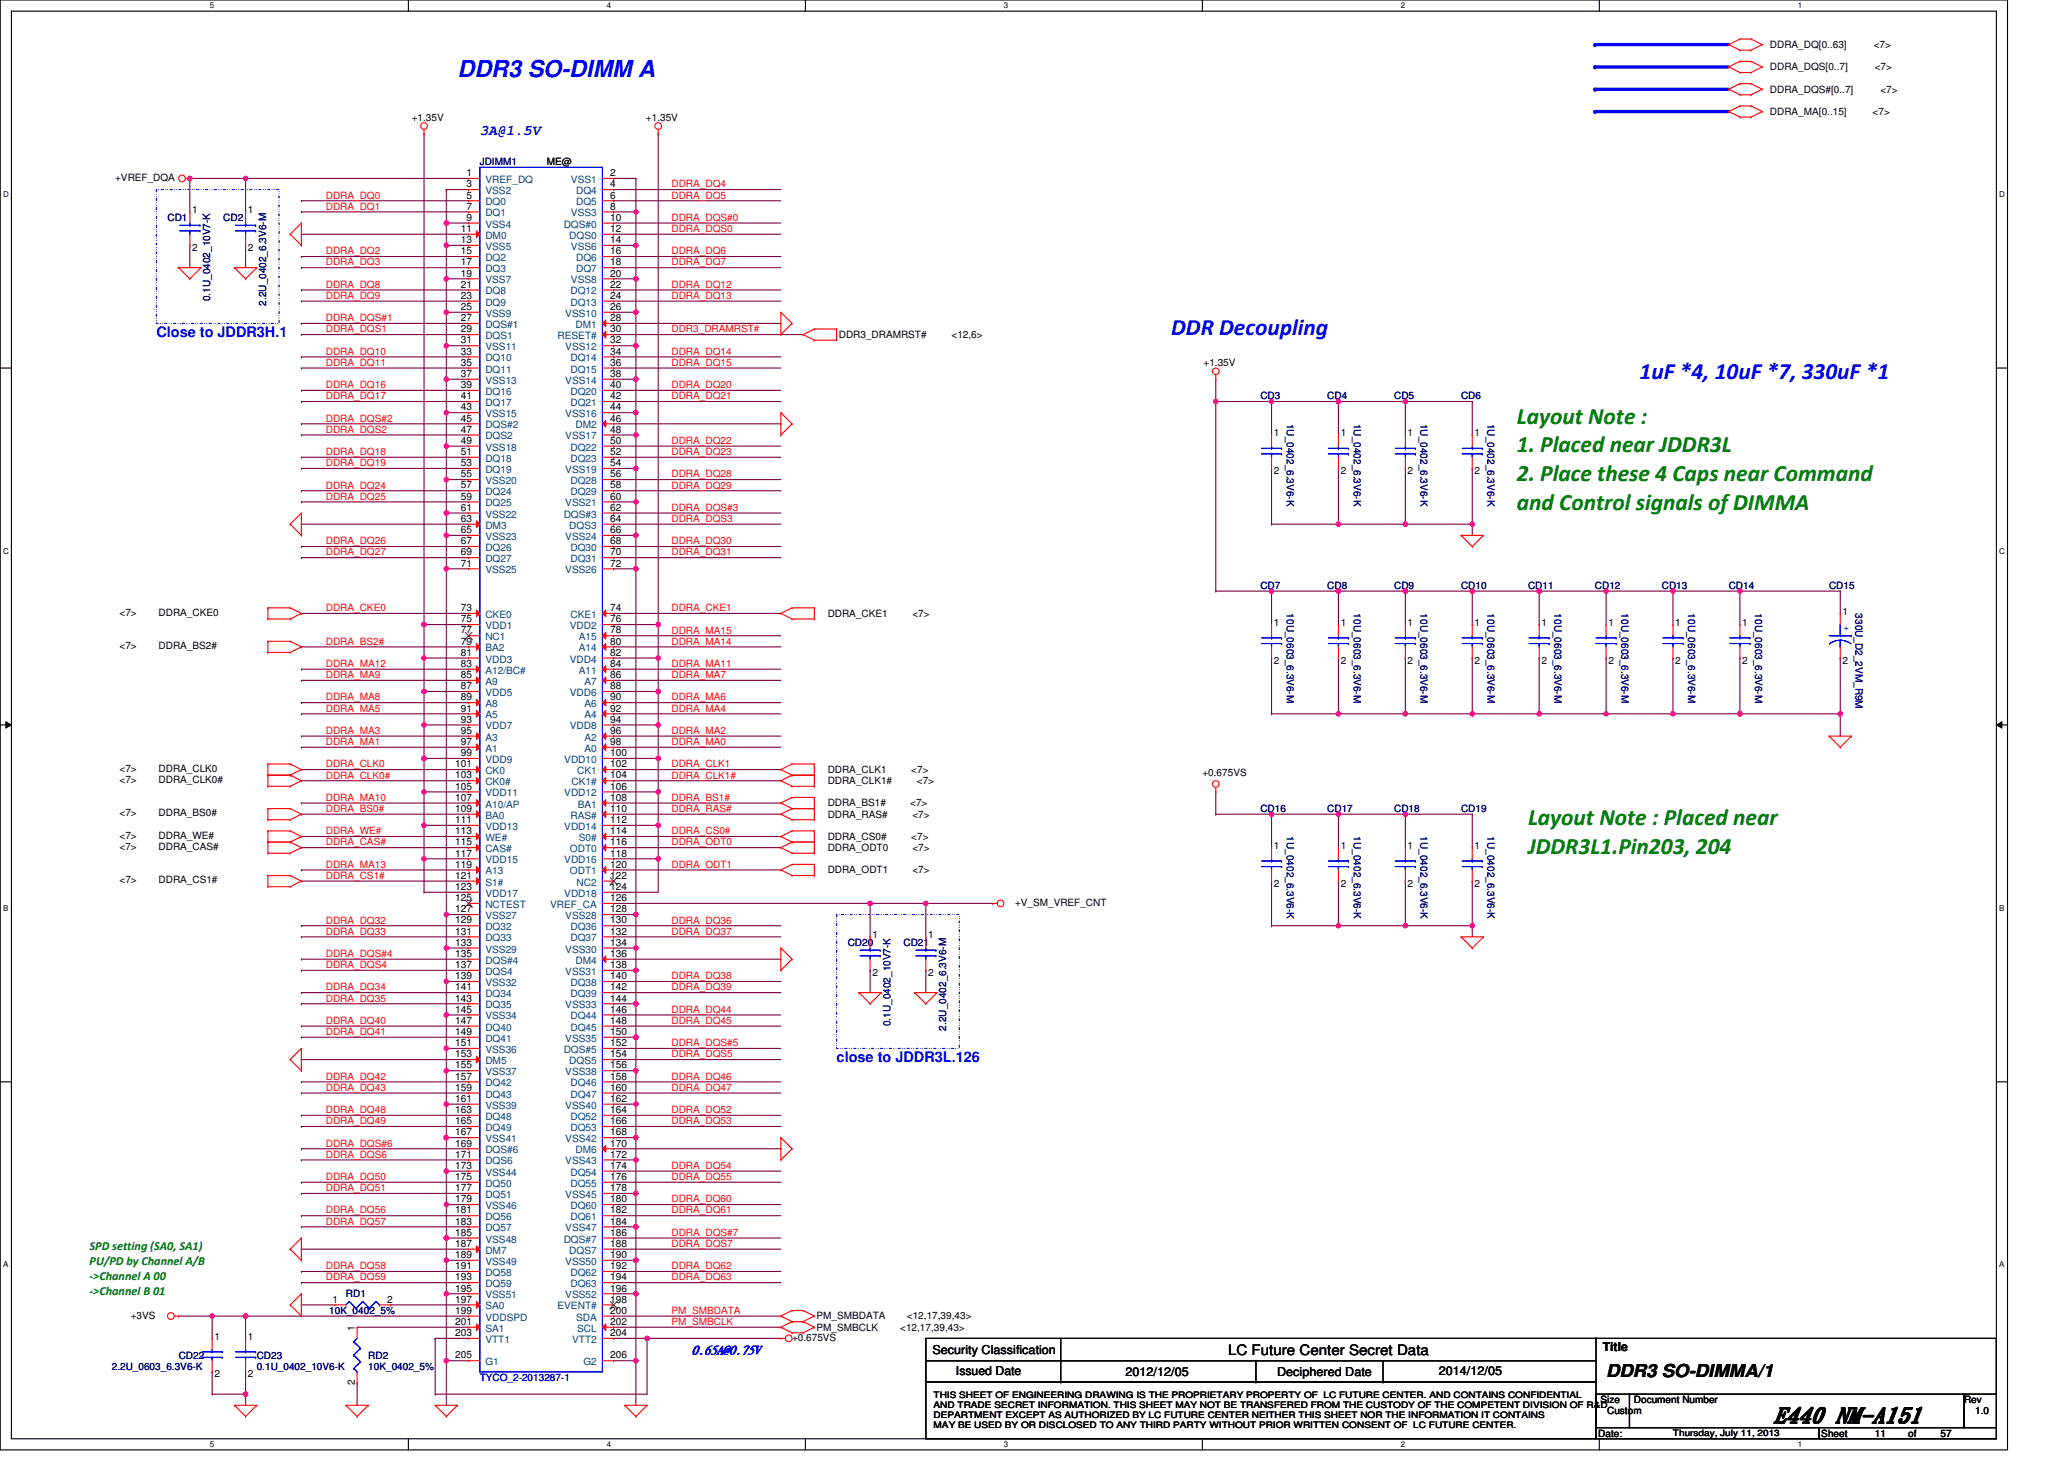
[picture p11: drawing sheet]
<svg xmlns="http://www.w3.org/2000/svg" width="297mm" height="210mm" viewBox="0 0 297 210" stroke-linecap="round" stroke-linejoin="round" font-family="sans-serif">
<defs><g id="words">
<g font-size="3.4" fill="#00f">
<text x="65.6" y="11">DDR3 SO-DIMM A</text>
<text x="168.1" y="48">DDR Decoupling</text>
<text x="235.3" y="54.4">1uF *4, 10uF *7, 330uF *1</text>
</g>
<g font-size="3.4" fill="#008000">
<text x="217.7" y="60.8">Layout Note :</text>
<text x="217.7" y="64.9">1. Placed near JDDR3L</text>
<text x="217.7" y="69">2. Place these 4 Caps near Command</text>
<text x="217.7" y="73.1">and Control signals of DIMMA</text>
<text x="219.3" y="118.4">Layout Note : Placed near</text>
<text x="219.3" y="122.5">JDDR3L1.Pin203, 204</text>
</g>
<text font-size="3" x="254.6" y="204.1">E440 NM-A151</text>
<text font-size="2.6" x="230.5" y="197.5">DDR3 SO-DIMMA/1</text>
<g font-size="2.1" fill="#00f">
<text x="68.8" y="19.3">3A@1.5V</text>
<text x="22.4" y="48.3">Close to JDDR3H.1</text>
<text x="120.1" y="152.3">close to JDDR3L.126</text>
</g>
<text font-size="2.1" x="176.2" y="194.4">LC Future Center Secret Data</text>
<g font-size="1.8" fill="#008000">
<text x="12.8" y="179.3">SPD setting (SA0, SA1)</text>
<text x="12.8" y="181.4">PU/PD by Channel A/B</text>
<text x="12.8" y="183.6">-&gt;Channel A 00</text>
<text x="12.8" y="185.7">-&gt;Channel B 01</text>
</g>
<text font-size="1.8" fill="#00f" x="99.3" y="194.2">0.65A@0.75V</text>
<g font-size="1.8">
<text x="133.8" y="194.3">Security Classification</text>
<text x="137.2" y="197.3">Issued Date</text>
<text x="161.5" y="197.5">2012/12/05</text>
<text x="183.3" y="197.5">Deciphered Date</text>
<text x="206.5" y="197.3">2014/12/05</text>
<text x="230" y="193.8">Title</text>
</g>
<g font-size="1.4">
<text x="254" y="6.9">DDRA_DQ[0..63]</text>
<text x="254" y="10.1">DDRA_DQS[0..7]</text>
<text x="268.9" y="6.9">&lt;7&gt;</text>
<text x="269" y="10.1">&lt;7&gt;</text>
<text x="59.1" y="17.3">+1.35V</text>
<text x="92.7" y="17.3">+1.35V</text>
<text x="254" y="13.3">DDRA_DQS#[0..7]</text>
<text x="254" y="16.5">DDRA_MA[0..15]</text>
<text x="268.7" y="16.5">&lt;7&gt;</text>
<text x="269.8" y="13.3">&lt;7&gt;</text>
<text x="78.4" y="23.7">ME@</text>
<text x="16.5" y="25.9">+VREF_DQA</text>
<text x="66.9" y="25.3">1</text>
<text x="66.9" y="26.9">3</text>
<text x="66.9" y="28.5">5</text>
<text x="87.6" y="25.3">2</text>
<text x="87.6" y="26.9">4</text>
<text x="87.6" y="28.5">6</text>
<text x="27.6" y="30.6">1</text>
<text x="35.6" y="30.6">1</text>
<text x="66.1" y="33.3">11</text>
<text x="66.1" y="34.9">13</text>
<text x="66.9" y="30.1">7</text>
<text x="66.9" y="31.7">9</text>
<text x="87.6" y="30.1">8</text>
<text x="87.6" y="31.7">10</text>
<text x="87.6" y="33.3">12</text>
<text x="87.6" y="34.9">14</text>
<text x="27.6" y="36">2</text>
<text x="35.6" y="36">2</text>
<text x="66.1" y="36.5">15</text>
<text x="66.1" y="38.1">17</text>
<text x="66.1" y="39.7">19</text>
<text x="66.1" y="41.3">21</text>
<text x="87.6" y="36.5">16</text>
<text x="87.6" y="38.1">18</text>
<text x="87.6" y="39.7">20</text>
<text x="87.6" y="41.3">22</text>
<text x="66.1" y="42.9">23</text>
<text x="66.1" y="44.5">25</text>
<text x="66.1" y="46.1">27</text>
<text x="66.1" y="47.7">29</text>
<text x="87.6" y="42.9">24</text>
<text x="87.6" y="44.5">26</text>
<text x="87.6" y="46.1">28</text>
<text x="87.6" y="47.7">30</text>
<text x="66.1" y="49.3">31</text>
<text x="66.1" y="50.9">33</text>
<text x="66.1" y="52.5">35</text>
<text x="87.6" y="49.3">32</text>
<text x="87.6" y="50.9">34</text>
<text x="87.6" y="52.5">36</text>
<text x="120.4" y="48.5">DDR3_DRAMRST#</text>
<text x="136.5" y="48.5">&lt;12,6&gt;</text>
<text x="172.7" y="52.5">+1.35V</text>
<text x="66.1" y="54.1">37</text>
<text x="66.1" y="55.7">39</text>
<text x="66.1" y="57.3">41</text>
<text x="66.1" y="58.9">43</text>
<text x="87.6" y="54.1">38</text>
<text x="87.6" y="55.7">40</text>
<text x="87.6" y="57.3">42</text>
<text x="87.6" y="58.9">44</text>
<text x="66.1" y="60.5">45</text>
<text x="66.1" y="62.1">47</text>
<text x="66.1" y="63.7">49</text>
<text x="66.1" y="65.3">51</text>
<text x="87.6" y="60.5">46</text>
<text x="87.6" y="62.1">48</text>
<text x="87.6" y="63.7">50</text>
<text x="87.6" y="65.3">52</text>
<text x="182.8" y="62.6">1</text>
<text x="192.4" y="62.6">1</text>
<text x="202" y="62.6">1</text>
<text x="211.6" y="62.6">1</text>
<text x="66.1" y="66.9">53</text>
<text x="66.1" y="68.5">55</text>
<text x="66.1" y="70.1">57</text>
<text x="66.1" y="71.7">59</text>
<text x="87.6" y="66.9">54</text>
<text x="87.6" y="68.5">56</text>
<text x="87.6" y="70.1">58</text>
<text x="87.6" y="71.7">60</text>
<text x="182.8" y="68">2</text>
<text x="192.4" y="68">2</text>
<text x="202" y="68">2</text>
<text x="211.6" y="68">2</text>
<text x="66.1" y="73.3">61</text>
<text x="66.1" y="74.9">63</text>
<text x="66.1" y="76.5">65</text>
<text x="87.6" y="73.3">62</text>
<text x="87.6" y="74.9">64</text>
<text x="87.6" y="76.5">66</text>
<text x="66.1" y="78.1">67</text>
<text x="66.1" y="79.7">69</text>
<text x="66.1" y="81.3">71</text>
<text x="87.6" y="78.1">68</text>
<text x="87.6" y="79.7">70</text>
<text x="87.6" y="81.3">72</text>
<text x="17.2" y="88.3">&lt;7&gt;</text>
<text x="22.8" y="88.3">DDRA_CKE0</text>
<text x="66.1" y="87.7">73</text>
<text x="66.1" y="89.3">75</text>
<text x="87.6" y="87.7">74</text>
<text x="87.6" y="89.3">76</text>
<text x="118.8" y="88.5">DDRA_CKE1</text>
<text x="130.9" y="88.5">&lt;7&gt;</text>
<text x="182.8" y="89.8">1</text>
<text x="192.4" y="89.8">1</text>
<text x="202" y="89.8">1</text>
<text x="211.6" y="89.8">1</text>
<text x="221.2" y="89.8">1</text>
<text x="230.8" y="89.8">1</text>
<text x="240.4" y="89.8">1</text>
<text x="250" y="89.8">1</text>
<text x="264.4" y="88.2">1</text>
<text x="17.2" y="93.1">&lt;7&gt;</text>
<text x="22.8" y="93.1">DDRA_BS2#</text>
<text x="66.1" y="95.7">83</text>
<text x="66.1" y="90.9">77</text>
<text x="66.1" y="92.5">79</text>
<text x="66.1" y="94.1">81</text>
<text x="87.6" y="95.7">84</text>
<text x="87.6" y="90.9">78</text>
<text x="87.6" y="92.5">80</text>
<text x="87.6" y="94.1">82</text>
<text x="182.8" y="95.2">2</text>
<text x="192.4" y="95.2">2</text>
<text x="202" y="95.2">2</text>
<text x="211.6" y="95.2">2</text>
<text x="221.2" y="95.2">2</text>
<text x="230.8" y="95.2">2</text>
<text x="240.4" y="95.2">2</text>
<text x="250" y="95.2">2</text>
<text x="264.4" y="95.2">2</text>
<text x="66.1" y="97.3">85</text>
<text x="66.1" y="98.9">87</text>
<text x="66.1" y="100.5">89</text>
<text x="87.6" y="97.3">86</text>
<text x="87.6" y="98.9">88</text>
<text x="87.6" y="100.5">90</text>
<text x="66.1" y="102.1">91</text>
<text x="66.1" y="103.7">93</text>
<text x="66.1" y="105.3">95</text>
<text x="66.1" y="106.9">97</text>
<text x="87.6" y="102.1">92</text>
<text x="87.6" y="103.7">94</text>
<text x="87.6" y="105.3">96</text>
<text x="87.6" y="106.9">98</text>
<text x="17.2" y="110.7">&lt;7&gt;</text>
<text x="17.2" y="112.3">&lt;7&gt;</text>
<text x="22.8" y="110.7">DDRA_CLK0</text>
<text x="22.8" y="112.3">DDRA_CLK0#</text>
<text x="65.3" y="110.1">101</text>
<text x="65.3" y="111.7">103</text>
<text x="65.3" y="113.3">105</text>
<text x="66.1" y="108.5">99</text>
<text x="87.6" y="108.5">100</text>
<text x="87.6" y="110.1">102</text>
<text x="87.6" y="111.7">104</text>
<text x="87.6" y="113.3">106</text>
<text x="118.8" y="110.9">DDRA_CLK1</text>
<text x="118.8" y="112.5">DDRA_CLK1#</text>
<text x="130.8" y="110.9">&lt;7&gt;</text>
<text x="131.6" y="112.5">&lt;7&gt;</text>
<text x="172.5" y="111.4">+0.675VS</text>
<text x="17.2" y="117.1">&lt;7&gt;</text>
<text x="22.8" y="117.1">DDRA_BS0#</text>
<text x="65.3" y="114.9">107</text>
<text x="65.3" y="116.5">109</text>
<text x="65.3" y="118.1">111</text>
<text x="65.3" y="119.7">113</text>
<text x="87.6" y="114.9">108</text>
<text x="87.6" y="116.5">110</text>
<text x="87.6" y="118.1">112</text>
<text x="87.6" y="119.7">114</text>
<text x="118.8" y="115.7">DDRA_BS1#</text>
<text x="118.8" y="117.3">DDRA_RAS#</text>
<text x="130.6" y="115.7">&lt;7&gt;</text>
<text x="130.9" y="117.3">&lt;7&gt;</text>
<text x="17.2" y="120.3">&lt;7&gt;</text>
<text x="17.2" y="121.9">&lt;7&gt;</text>
<text x="22.8" y="120.3">DDRA_WE#</text>
<text x="22.8" y="121.9">DDRA_CAS#</text>
<text x="65.3" y="121.3">115</text>
<text x="65.3" y="122.9">117</text>
<text x="65.3" y="124.5">119</text>
<text x="87.6" y="121.3">116</text>
<text x="87.6" y="122.9">118</text>
<text x="87.6" y="124.5">120</text>
<text x="118.8" y="120.5">DDRA_CS0#</text>
<text x="118.8" y="122.1">DDRA_ODT0</text>
<text x="118.8" y="125.3">DDRA_ODT1</text>
<text x="130.8" y="120.5">&lt;7&gt;</text>
<text x="130.9" y="122.1">&lt;7&gt;</text>
<text x="130.9" y="125.3">&lt;7&gt;</text>
<text x="182.8" y="121.8">1</text>
<text x="192.4" y="121.8">1</text>
<text x="202" y="121.8">1</text>
<text x="211.6" y="121.8">1</text>
<text x="17.2" y="126.7">&lt;7&gt;</text>
<text x="22.8" y="126.7">DDRA_CS1#</text>
<text x="65.3" y="126.1">121</text>
<text x="65.3" y="127.7">123</text>
<text x="65.3" y="129.3">125</text>
<text x="65.3" y="130.9">127</text>
<text x="87.6" y="126.1">122</text>
<text x="87.6" y="127.7">124</text>
<text x="87.6" y="129.3">126</text>
<text x="87.6" y="130.9">128</text>
<text x="145.7" y="129.9">+V_SM_VREF_CNT</text>
<text x="182.8" y="127.2">2</text>
<text x="192.4" y="127.2">2</text>
<text x="202" y="127.2">2</text>
<text x="211.6" y="127.2">2</text>
<text x="65.3" y="132.5">129</text>
<text x="65.3" y="134.1">131</text>
<text x="65.3" y="135.7">133</text>
<text x="65.3" y="137.3">135</text>
<text x="87.6" y="132.5">130</text>
<text x="87.6" y="134.1">132</text>
<text x="87.6" y="135.7">134</text>
<text x="87.6" y="137.3">136</text>
<text x="125.2" y="134.6">1</text>
<text x="133.2" y="134.6">1</text>
<text x="65.3" y="138.9">137</text>
<text x="65.3" y="140.5">139</text>
<text x="65.3" y="142.1">141</text>
<text x="65.3" y="143.7">143</text>
<text x="87.6" y="138.9">138</text>
<text x="87.6" y="140.5">140</text>
<text x="87.6" y="142.1">142</text>
<text x="87.6" y="143.7">144</text>
<text x="125.2" y="140">2</text>
<text x="133.2" y="140">2</text>
<text x="65.3" y="145.3">145</text>
<text x="65.3" y="146.9">147</text>
<text x="65.3" y="148.5">149</text>
<text x="87.6" y="145.3">146</text>
<text x="87.6" y="146.9">148</text>
<text x="87.6" y="148.5">150</text>
<text x="65.3" y="150.1">151</text>
<text x="65.3" y="151.7">153</text>
<text x="65.3" y="153.3">155</text>
<text x="65.3" y="154.9">157</text>
<text x="87.6" y="150.1">152</text>
<text x="87.6" y="151.7">154</text>
<text x="87.6" y="153.3">156</text>
<text x="87.6" y="154.9">158</text>
<text x="65.3" y="156.5">159</text>
<text x="65.3" y="158.1">161</text>
<text x="65.3" y="159.7">163</text>
<text x="65.3" y="161.3">165</text>
<text x="87.6" y="156.5">160</text>
<text x="87.6" y="158.1">162</text>
<text x="87.6" y="159.7">164</text>
<text x="87.6" y="161.3">166</text>
<text x="65.3" y="162.9">167</text>
<text x="65.3" y="164.5">169</text>
<text x="65.3" y="166.1">171</text>
<text x="65.3" y="167.7">173</text>
<text x="87.6" y="162.9">168</text>
<text x="87.6" y="164.5">170</text>
<text x="87.6" y="166.1">172</text>
<text x="87.6" y="167.7">174</text>
<text x="65.3" y="169.3">175</text>
<text x="65.3" y="170.9">177</text>
<text x="65.3" y="172.5">179</text>
<text x="87.6" y="169.3">176</text>
<text x="87.6" y="170.9">178</text>
<text x="87.6" y="172.5">180</text>
<text x="65.3" y="174.1">181</text>
<text x="65.3" y="175.7">183</text>
<text x="65.3" y="177.3">185</text>
<text x="65.3" y="178.9">187</text>
<text x="87.6" y="174.1">182</text>
<text x="87.6" y="175.7">184</text>
<text x="87.6" y="177.3">186</text>
<text x="87.6" y="178.9">188</text>
<text x="65.3" y="180.5">189</text>
<text x="65.3" y="182.1">191</text>
<text x="65.3" y="183.7">193</text>
<text x="65.3" y="185.3">195</text>
<text x="87.6" y="180.5">190</text>
<text x="87.6" y="182.1">192</text>
<text x="87.6" y="183.7">194</text>
<text x="87.6" y="185.3">196</text>
<text x="18.8" y="189.3">+3VS</text>
<text x="47.7" y="186.9">1</text>
<text x="50.9" y="190.9" transform="rotate(-90 50.9 190.9)">1</text>
<text x="55.6" y="186.9">2</text>
<text x="65.3" y="186.9">197</text>
<text x="65.3" y="188.5">199</text>
<text x="65.3" y="190.1">201</text>
<text x="65.3" y="191.7">203</text>
<text x="87.6" y="186.9">198</text>
<text x="87.6" y="188.5">200</text>
<text x="87.6" y="190.1">202</text>
<text x="87.6" y="191.7">204</text>
<text x="117.2" y="190.9">PM_SMBCLK</text>
<text x="117.2" y="189.3">PM_SMBDATA</text>
<text x="129.2" y="190.9">&lt;12,17,39,43&gt;</text>
<text x="130.1" y="189.3">&lt;12,17,39,43&gt;</text>
<text x="30.8" y="192.2">1</text>
<text x="30.8" y="197.6">2</text>
<text x="35.6" y="192.2">1</text>
<text x="35.6" y="197.6">2</text>
<text x="65.3" y="194.9">205</text>
<text x="87.6" y="194.9">206</text>
<text x="113.7" y="192.4">+0.675VS</text>
<text x="50.9" y="198.7" transform="rotate(-90 50.9 198.7)">2</text>
<text x="229.7" y="201.3">Size</text>
<text x="230.6" y="202.9">Custom</text>
<text x="234.5" y="201.3">Document Number</text>
<text x="281.8" y="201.3">Rev</text>
<text x="283.4" y="202.9">1.0</text>
<text x="229.4" y="206.1">Date:</text>
<text x="261.4" y="206.1">Sheet</text>
<text x="269" y="206.1">11</text>
<text x="273.8" y="206.1">of</text>
<text x="278.5" y="206.1">57</text>
</g>
<g font-size="1.4" fill="#000080">
<text x="68.8" y="23.7">JDIMM1</text>
<text x="24" y="31.7">CD1</text>
<text x="32" y="31.7">CD2</text>
<text x="30.2" y="43.2" transform="rotate(-90 30.2 43.2)">0.1U_0402_10V7-K</text>
<text x="38.2" y="43.8" transform="rotate(-90 38.2 43.8)">2.2U_0402_6.3V6-M</text>
<text x="180.9" y="57.3">CD3</text>
<text x="190.5" y="57.3">CD4</text>
<text x="200.1" y="57.3">CD5</text>
<text x="209.7" y="57.3">CD6</text>
<text x="184.7" y="60.8" transform="rotate(90 184.7 60.8)">1U_0402_6.3V6-K</text>
<text x="194.3" y="60.8" transform="rotate(90 194.3 60.8)">1U_0402_6.3V6-K</text>
<text x="203.9" y="60.8" transform="rotate(90 203.9 60.8)">1U_0402_6.3V6-K</text>
<text x="213.5" y="60.8" transform="rotate(90 213.5 60.8)">1U_0402_6.3V6-K</text>
<text x="180.9" y="84.5">CD7</text>
<text x="184.7" y="88" transform="rotate(90 184.7 88)">10U_0603_6.3V6-M</text>
<text x="190.5" y="84.5">CD8</text>
<text x="194.3" y="88" transform="rotate(90 194.3 88)">10U_0603_6.3V6-M</text>
<text x="200.1" y="84.5">CD9</text>
<text x="203.9" y="88" transform="rotate(90 203.9 88)">10U_0603_6.3V6-M</text>
<text x="209.7" y="84.5">CD10</text>
<text x="213.5" y="88" transform="rotate(90 213.5 88)">10U_0603_6.3V6-M</text>
<text x="219.3" y="84.5">CD11</text>
<text x="223.1" y="88" transform="rotate(90 223.1 88)">10U_0603_6.3V6-M</text>
<text x="228.9" y="84.5">CD12</text>
<text x="232.7" y="88" transform="rotate(90 232.7 88)">10U_0603_6.3V6-M</text>
<text x="238.5" y="84.5">CD13</text>
<text x="242.3" y="88" transform="rotate(90 242.3 88)">10U_0603_6.3V6-M</text>
<text x="248.1" y="84.5">CD14</text>
<text x="251.9" y="88" transform="rotate(90 251.9 88)">10U_0603_6.3V6-M</text>
<text x="262.5" y="84.5">CD15</text>
<text x="266.3" y="88" transform="rotate(90 266.3 88)">330U_D2_2VM_R9M</text>
<text x="180.9" y="116.5">CD16</text>
<text x="190.5" y="116.5">CD17</text>
<text x="200.1" y="116.5">CD18</text>
<text x="209.7" y="116.5">CD19</text>
<text x="184.7" y="120" transform="rotate(90 184.7 120)">1U_0402_6.3V6-K</text>
<text x="194.3" y="120" transform="rotate(90 194.3 120)">1U_0402_6.3V6-K</text>
<text x="203.9" y="120" transform="rotate(90 203.9 120)">1U_0402_6.3V6-K</text>
<text x="213.5" y="120" transform="rotate(90 213.5 120)">1U_0402_6.3V6-K</text>
<text x="121.7" y="135.7">CD20</text>
<text x="129.7" y="135.7">CD21</text>
<text x="127.8" y="147.2" transform="rotate(-90 127.8 147.2)">0.1U_0402_10V7-K</text>
<text x="135.8" y="147.9" transform="rotate(-90 135.8 147.9)">2.2U_0402_6.3V6-M</text>
<text x="47.2" y="188.5">10K_0402_5%</text>
<text x="49.6" y="186.1">RD1</text>
<text x="16" y="196.5">2.2U_0603_6.3V6-K</text>
<text x="25.6" y="194.9">CD22</text>
<text x="36.8" y="194.9">CD23</text>
<text x="36.8" y="196.5">0.1U_0402_10V6-K</text>
<text x="52.8" y="194.9">RD2</text>
<text x="52.8" y="196.5">10K_0402_5%</text>
</g>
<g font-size="1.4" fill="#f00">
<text x="46.8" y="28.5">DDRA_DQ0</text>
<text x="96.4" y="26.9">DDRA_DQ4</text>
<text x="96.4" y="28.5">DDRA_DQ5</text>
<text x="46.8" y="30.1">DDRA_DQ1</text>
<text x="96.4" y="33.3">DDRA_DQS0</text>
<text x="96.4" y="31.7">DDRA_DQS#0</text>
<text x="46.8" y="38.1">DDRA_DQ3</text>
<text x="46.8" y="41.3">DDRA_DQ8</text>
<text x="46.8" y="36.5">DDRA_DQ2</text>
<text x="96.4" y="41.3">DDRA_DQ12</text>
<text x="96.4" y="36.5">DDRA_DQ6</text>
<text x="96.4" y="38.1">DDRA_DQ7</text>
<text x="46.8" y="42.9">DDRA_DQ9</text>
<text x="46.8" y="46.1">DDRA_DQS#1</text>
<text x="46.8" y="47.7">DDRA_DQS1</text>
<text x="96.4" y="47.7">DDR3_DRAMRST#</text>
<text x="96.4" y="42.9">DDRA_DQ13</text>
<text x="46.8" y="50.9">DDRA_DQ10</text>
<text x="46.8" y="52.5">DDRA_DQ11</text>
<text x="96.4" y="52.5">DDRA_DQ15</text>
<text x="96.4" y="50.9">DDRA_DQ14</text>
<text x="46.8" y="55.7">DDRA_DQ16</text>
<text x="46.8" y="57.3">DDRA_DQ17</text>
<text x="96.4" y="55.7">DDRA_DQ20</text>
<text x="96.4" y="57.3">DDRA_DQ21</text>
<text x="46.8" y="62.1">DDRA_DQS2</text>
<text x="46.8" y="65.3">DDRA_DQ18</text>
<text x="46.8" y="60.5">DDRA_DQS#2</text>
<text x="96.4" y="65.3">DDRA_DQ23</text>
<text x="96.4" y="63.7">DDRA_DQ22</text>
<text x="46.8" y="66.9">DDRA_DQ19</text>
<text x="46.8" y="70.1">DDRA_DQ24</text>
<text x="46.8" y="71.7">DDRA_DQ25</text>
<text x="96.4" y="68.5">DDRA_DQ28</text>
<text x="96.4" y="70.1">DDRA_DQ29</text>
<text x="96.4" y="74.9">DDRA_DQS3</text>
<text x="96.4" y="73.3">DDRA_DQS#3</text>
<text x="46.8" y="79.7">DDRA_DQ27</text>
<text x="46.8" y="78.1">DDRA_DQ26</text>
<text x="96.4" y="79.7">DDRA_DQ31</text>
<text x="96.4" y="78.1">DDRA_DQ30</text>
<text x="46.8" y="87.7">DDRA_CKE0</text>
<text x="96.4" y="87.7">DDRA_CKE1</text>
<text x="46.8" y="92.5">DDRA_BS2#</text>
<text x="46.8" y="95.7">DDRA_MA12</text>
<text x="96.4" y="90.9">DDRA_MA15</text>
<text x="96.4" y="92.5">DDRA_MA14</text>
<text x="96.4" y="95.7">DDRA_MA11</text>
<text x="46.8" y="100.5">DDRA_MA8</text>
<text x="46.8" y="97.3">DDRA_MA9</text>
<text x="96.4" y="97.3">DDRA_MA7</text>
<text x="96.4" y="100.5">DDRA_MA6</text>
<text x="46.8" y="105.3">DDRA_MA3</text>
<text x="46.8" y="106.9">DDRA_MA1</text>
<text x="46.8" y="102.1">DDRA_MA5</text>
<text x="96.4" y="106.9">DDRA_MA0</text>
<text x="96.4" y="102.1">DDRA_MA4</text>
<text x="96.4" y="105.3">DDRA_MA2</text>
<text x="46.8" y="110.1">DDRA_CLK0</text>
<text x="46.8" y="111.7">DDRA_CLK0#</text>
<text x="96.4" y="110.1">DDRA_CLK1</text>
<text x="96.4" y="111.7">DDRA_CLK1#</text>
<text x="46.8" y="119.7">DDRA_WE#</text>
<text x="46.8" y="114.9">DDRA_MA10</text>
<text x="46.8" y="116.5">DDRA_BS0#</text>
<text x="96.4" y="114.9">DDRA_BS1#</text>
<text x="96.4" y="116.5">DDRA_RAS#</text>
<text x="96.4" y="119.7">DDRA_CS0#</text>
<text x="46.8" y="121.3">DDRA_CAS#</text>
<text x="46.8" y="124.5">DDRA_MA13</text>
<text x="96.4" y="121.3">DDRA_ODT0</text>
<text x="96.4" y="124.5">DDRA_ODT1</text>
<text x="46.8" y="126.1">DDRA_CS1#</text>
<text x="46.8" y="134.1">DDRA_DQ33</text>
<text x="46.8" y="137.3">DDRA_DQS#4</text>
<text x="46.8" y="132.5">DDRA_DQ32</text>
<text x="96.4" y="134.1">DDRA_DQ37</text>
<text x="96.4" y="132.5">DDRA_DQ36</text>
<text x="46.8" y="142.1">DDRA_DQ34</text>
<text x="46.8" y="143.7">DDRA_DQ35</text>
<text x="46.8" y="138.9">DDRA_DQS4</text>
<text x="96.4" y="142.1">DDRA_DQ39</text>
<text x="96.4" y="140.5">DDRA_DQ38</text>
<text x="46.8" y="146.9">DDRA_DQ40</text>
<text x="46.8" y="148.5">DDRA_DQ41</text>
<text x="96.4" y="145.3">DDRA_DQ44</text>
<text x="96.4" y="146.9">DDRA_DQ45</text>
<text x="46.8" y="154.9">DDRA_DQ42</text>
<text x="96.4" y="154.9">DDRA_DQ46</text>
<text x="96.4" y="150.1">DDRA_DQS#5</text>
<text x="96.4" y="151.7">DDRA_DQS5</text>
<text x="46.8" y="161.3">DDRA_DQ49</text>
<text x="46.8" y="156.5">DDRA_DQ43</text>
<text x="46.8" y="159.7">DDRA_DQ48</text>
<text x="96.4" y="159.7">DDRA_DQ52</text>
<text x="96.4" y="161.3">DDRA_DQ53</text>
<text x="96.4" y="156.5">DDRA_DQ47</text>
<text x="46.8" y="164.5">DDRA_DQS#6</text>
<text x="46.8" y="166.1">DDRA_DQS6</text>
<text x="96.4" y="167.7">DDRA_DQ54</text>
<text x="46.8" y="170.9">DDRA_DQ51</text>
<text x="46.8" y="169.3">DDRA_DQ50</text>
<text x="96.4" y="172.5">DDRA_DQ60</text>
<text x="96.4" y="169.3">DDRA_DQ55</text>
<text x="46.8" y="175.7">DDRA_DQ57</text>
<text x="46.8" y="174.1">DDRA_DQ56</text>
<text x="96.4" y="178.9">DDRA_DQS7</text>
<text x="96.4" y="177.3">DDRA_DQS#7</text>
<text x="96.4" y="174.1">DDRA_DQ61</text>
<text x="46.8" y="183.7">DDRA_DQ59</text>
<text x="46.8" y="182.1">DDRA_DQ58</text>
<text x="96.4" y="182.1">DDRA_DQ62</text>
<text x="96.4" y="183.7">DDRA_DQ63</text>
<text x="96.4" y="190.1">PM_SMBCLK</text>
<text x="96.4" y="188.5">PM_SMBDATA</text>
</g>
<g font-size="1.4" fill="#004080">
<text x="69.6" y="26.3">VREF_DQ</text>
<text x="69.6" y="27.9">VSS2</text>
<text x="69.6" y="29.5">DQ0</text>
<text x="81.9" y="26.3">VSS1</text>
<text x="82.7" y="27.9">DQ4</text>
<text x="82.7" y="29.5">DQ5</text>
<text x="69.6" y="31.1">DQ1</text>
<text x="69.6" y="32.7">VSS4</text>
<text x="69.6" y="34.3">DM0</text>
<text x="69.6" y="35.9">VSS5</text>
<text x="80.9" y="32.7">DQS#0</text>
<text x="81.7" y="34.3">DQS0</text>
<text x="81.9" y="31.1">VSS3</text>
<text x="81.9" y="35.9">VSS6</text>
<text x="69.6" y="37.5">DQ2</text>
<text x="69.6" y="39.1">DQ3</text>
<text x="69.6" y="40.7">VSS7</text>
<text x="81.9" y="40.7">VSS8</text>
<text x="82.7" y="37.5">DQ6</text>
<text x="82.7" y="39.1">DQ7</text>
<text x="69.6" y="42.3">DQ8</text>
<text x="69.6" y="43.9">DQ9</text>
<text x="69.6" y="45.5">VSS9</text>
<text x="69.6" y="47.1">DQS#1</text>
<text x="81.1" y="45.5">VSS10</text>
<text x="81.9" y="42.3">DQ12</text>
<text x="81.9" y="43.9">DQ13</text>
<text x="82.6" y="47.1">DM1</text>
<text x="69.6" y="48.7">DQS1</text>
<text x="69.6" y="50.3">VSS11</text>
<text x="69.6" y="51.9">DQ10</text>
<text x="69.6" y="53.5">DQ11</text>
<text x="80" y="48.7">RESET#</text>
<text x="81.1" y="50.3">VSS12</text>
<text x="81.9" y="51.9">DQ14</text>
<text x="81.9" y="53.5">DQ15</text>
<text x="69.6" y="55.1">VSS13</text>
<text x="69.6" y="56.7">DQ16</text>
<text x="69.6" y="58.3">DQ17</text>
<text x="69.6" y="59.9">VSS15</text>
<text x="81.1" y="55.1">VSS14</text>
<text x="81.1" y="59.9">VSS16</text>
<text x="81.9" y="56.7">DQ20</text>
<text x="81.9" y="58.3">DQ21</text>
<text x="69.6" y="61.5">DQS#2</text>
<text x="69.6" y="63.1">DQS2</text>
<text x="69.6" y="64.7">VSS18</text>
<text x="81.1" y="63.1">VSS17</text>
<text x="81.9" y="64.7">DQ22</text>
<text x="82.6" y="61.5">DM2</text>
<text x="69.6" y="66.3">DQ18</text>
<text x="69.6" y="67.9">DQ19</text>
<text x="69.6" y="69.5">VSS20</text>
<text x="69.6" y="71.1">DQ24</text>
<text x="81.1" y="67.9">VSS19</text>
<text x="81.9" y="66.3">DQ23</text>
<text x="81.9" y="69.5">DQ28</text>
<text x="81.9" y="71.1">DQ29</text>
<text x="69.6" y="72.7">DQ25</text>
<text x="69.6" y="74.3">VSS22</text>
<text x="69.6" y="75.9">DM3</text>
<text x="69.6" y="77.5">VSS23</text>
<text x="80.9" y="74.3">DQS#3</text>
<text x="81.1" y="72.7">VSS21</text>
<text x="81.1" y="77.5">VSS24</text>
<text x="81.7" y="75.9">DQS3</text>
<text x="69.6" y="79.1">DQ26</text>
<text x="69.6" y="80.7">DQ27</text>
<text x="69.6" y="82.3">VSS25</text>
<text x="81.1" y="82.3">VSS26</text>
<text x="81.9" y="79.1">DQ30</text>
<text x="81.9" y="80.7">DQ31</text>
<text x="69.6" y="88.7">CKE0</text>
<text x="81.9" y="88.7">CKE1</text>
<text x="69.6" y="90.3">VDD1</text>
<text x="69.6" y="91.9">NC1</text>
<text x="69.6" y="93.5">BA2</text>
<text x="69.6" y="95.1">VDD3</text>
<text x="81.8" y="90.3">VDD2</text>
<text x="81.8" y="95.1">VDD4</text>
<text x="83.1" y="91.9">A15</text>
<text x="83.1" y="93.5">A14</text>
<text x="69.6" y="96.7">A12/BC#</text>
<text x="69.6" y="98.3">A9</text>
<text x="69.6" y="99.9">VDD5</text>
<text x="69.6" y="101.5">A8</text>
<text x="81.8" y="99.9">VDD6</text>
<text x="83.1" y="96.7">A11</text>
<text x="83.9" y="98.3">A7</text>
<text x="83.9" y="101.5">A6</text>
<text x="69.6" y="103.1">A5</text>
<text x="69.6" y="104.7">VDD7</text>
<text x="69.6" y="106.3">A3</text>
<text x="69.6" y="107.9">A1</text>
<text x="81.8" y="104.7">VDD8</text>
<text x="83.9" y="103.1">A4</text>
<text x="83.9" y="106.3">A2</text>
<text x="83.9" y="107.9">A0</text>
<text x="69.6" y="109.5">VDD9</text>
<text x="69.6" y="111.1">CK0</text>
<text x="69.6" y="112.7">CK0#</text>
<text x="81" y="109.5">VDD10</text>
<text x="82" y="112.7">CK1#</text>
<text x="82.8" y="111.1">CK1</text>
<text x="69.6" y="114.3">VDD11</text>
<text x="69.6" y="115.9">A10/AP</text>
<text x="69.6" y="117.5">BA0</text>
<text x="69.6" y="119.1">VDD13</text>
<text x="81" y="114.3">VDD12</text>
<text x="81" y="119.1">VDD14</text>
<text x="81.9" y="117.5">RAS#</text>
<text x="82.9" y="115.9">BA1</text>
<text x="69.6" y="120.7">WE#</text>
<text x="69.6" y="122.3">CAS#</text>
<text x="69.6" y="123.9">VDD15</text>
<text x="69.6" y="125.5">A13</text>
<text x="81" y="123.9">VDD16</text>
<text x="81.8" y="122.3">ODT0</text>
<text x="81.8" y="125.5">ODT1</text>
<text x="83.1" y="120.7">S0#</text>
<text x="69.6" y="127.1">S1#</text>
<text x="69.6" y="128.7">VDD17</text>
<text x="69.6" y="130.3">NCTEST</text>
<text x="69.6" y="131.9">VSS27</text>
<text x="78.9" y="130.3">VREF_CA</text>
<text x="81" y="128.7">VDD18</text>
<text x="81.1" y="131.9">VSS28</text>
<text x="82.7" y="127.1">NC2</text>
<text x="69.6" y="133.5">DQ32</text>
<text x="69.6" y="135.1">DQ33</text>
<text x="69.6" y="136.7">VSS29</text>
<text x="81.1" y="136.7">VSS30</text>
<text x="81.9" y="133.5">DQ36</text>
<text x="81.9" y="135.1">DQ37</text>
<text x="69.6" y="138.3">DQS#4</text>
<text x="69.6" y="139.9">DQS4</text>
<text x="69.6" y="141.5">VSS32</text>
<text x="69.6" y="143.1">DQ34</text>
<text x="81.1" y="139.9">VSS31</text>
<text x="81.9" y="141.5">DQ38</text>
<text x="81.9" y="143.1">DQ39</text>
<text x="82.6" y="138.3">DM4</text>
<text x="69.6" y="144.7">DQ35</text>
<text x="69.6" y="146.3">VSS34</text>
<text x="69.6" y="147.9">DQ40</text>
<text x="69.6" y="149.5">DQ41</text>
<text x="81.1" y="144.7">VSS33</text>
<text x="81.1" y="149.5">VSS35</text>
<text x="81.9" y="146.3">DQ44</text>
<text x="81.9" y="147.9">DQ45</text>
<text x="69.6" y="151.1">VSS36</text>
<text x="69.6" y="152.7">DM5</text>
<text x="69.6" y="154.3">VSS37</text>
<text x="69.6" y="155.9">DQ42</text>
<text x="80.9" y="151.1">DQS#5</text>
<text x="81.1" y="154.3">VSS38</text>
<text x="81.7" y="152.7">DQS5</text>
<text x="81.9" y="155.9">DQ46</text>
<text x="69.6" y="157.5">DQ43</text>
<text x="69.6" y="159.1">VSS39</text>
<text x="69.6" y="160.7">DQ48</text>
<text x="81.1" y="159.1">VSS40</text>
<text x="81.9" y="157.5">DQ47</text>
<text x="81.9" y="160.7">DQ52</text>
<text x="69.6" y="162.3">DQ49</text>
<text x="69.6" y="163.9">VSS41</text>
<text x="69.6" y="165.5">DQS#6</text>
<text x="69.6" y="167.1">DQS6</text>
<text x="81.1" y="163.9">VSS42</text>
<text x="81.1" y="167.1">VSS43</text>
<text x="81.9" y="162.3">DQ53</text>
<text x="82.6" y="165.5">DM6</text>
<text x="69.6" y="168.7">VSS44</text>
<text x="69.6" y="170.3">DQ50</text>
<text x="69.6" y="171.9">DQ51</text>
<text x="69.6" y="173.5">VSS46</text>
<text x="81.1" y="171.9">VSS45</text>
<text x="81.9" y="168.7">DQ54</text>
<text x="81.9" y="170.3">DQ55</text>
<text x="81.9" y="173.5">DQ60</text>
<text x="69.6" y="175.1">DQ56</text>
<text x="69.6" y="176.7">DQ57</text>
<text x="69.6" y="178.3">VSS48</text>
<text x="69.6" y="179.9">DM7</text>
<text x="80.9" y="178.3">DQS#7</text>
<text x="81.1" y="176.7">VSS47</text>
<text x="81.7" y="179.9">DQS7</text>
<text x="81.9" y="175.1">DQ61</text>
<text x="69.6" y="181.5">VSS49</text>
<text x="69.6" y="183.1">DQ58</text>
<text x="69.6" y="184.7">DQ59</text>
<text x="81.1" y="181.5">VSS50</text>
<text x="81.9" y="183.1">DQ62</text>
<text x="81.9" y="184.7">DQ63</text>
<text x="69.6" y="186.3">VSS51</text>
<text x="69.6" y="187.9">SA0</text>
<text x="69.6" y="189.5">VDDSPD</text>
<text x="69.6" y="191.1">SA1</text>
<text x="80" y="187.9">EVENT#</text>
<text x="81.1" y="186.3">VSS52</text>
<text x="82.7" y="189.5">SDA</text>
<text x="82.8" y="191.1">SCL</text>
<text x="69.6" y="192.7">VTT1</text>
<text x="69.6" y="195.9">G1</text>
<text x="82.1" y="192.7">VTT2</text>
<text x="83.7" y="195.9">G2</text>
</g>
<g font-size="1.4" fill="#00f">
<text x="264.6" y="90.6">+</text>
<text x="68.8" y="198.1">TYCO_2-2013287-1</text>
</g>
<g font-size="1.3">
<text x="134" y="200.5">THIS SHEET OF ENGINEERING DRAWING IS THE PROPRIETARY PROPERTY OF LC FUTURE CENTER. AND CONTAINS CONFIDENTIAL</text>
<text x="134" y="202">AND TRADE SECRET INFORMATION. THIS SHEET MAY NOT BE TRANSFERED FROM THE CUSTODY OF THE COMPETENT DIVISION OF R&amp;D</text>
<text x="134" y="203.5">DEPARTMENT EXCEPT AS AUTHORIZED BY LC FUTURE CENTER NEITHER THIS SHEET NOR THE INFORMATION IT CONTAINS</text>
<text x="134" y="204.9">MAY BE USED BY OR DISCLOSED TO ANY THIRD PARTY WITHOUT PRIOR WRITTEN CONSENT OF LC FUTURE CENTER.</text>
<text x="240.1" y="206">Thursday, July 11, 2013</text>
</g>
<g font-size="1.1">
<text x="30.1" y="1.2">5</text>
<text x="87.1" y="1.2">4</text>
<text x="144.1" y="1.2">3</text>
<text x="201" y="1.2">2</text>
<text x="258" y="1.2">1</text>
<text x=".4" y="28.2">D</text>
<text x="286.9" y="28.2">D</text>
<text x=".4" y="79.4">C</text>
<text x="286.9" y="79.4">C</text>
<text x=".4" y="130.6">B</text>
<text x="286.9" y="130.6">B</text>
<text x=".4" y="181.9">A</text>
<text x="286.9" y="181.9">A</text>
<text x="30.1" y="207.6">5</text>
<text x="87.1" y="207.6">4</text>
<text x="144.1" y="207.6">3</text>
<text x="201" y="207.6">2</text>
<text x="258" y="207.6">1</text>
</g>
</g></defs>
<path d="M0 0h288.1v208h-288.1zM1.6 1.6h284.9v204.8h-284.9z" fill="none" stroke="#000" stroke-width=".16"/>
<g fill="#fff">
<path d="M30.1 .2h.7v1.2h-.7z"/>
<path d="M30.1 206.6h.7v1.3h-.7z"/>
</g>
<path d="M58.6 0v1.6M58.6 206.4v1.6" fill="none" stroke="#000" stroke-width=".16"/>
<g fill="#fff">
<path d="M87.1 .2h.6v1.2h-.6z"/>
<path d="M87.1 206.6h.6v1.3h-.6z"/>
</g>
<path d="M115.6 0v1.6M115.6 206.4v1.6" fill="none" stroke="#000" stroke-width=".16"/>
<g fill="#fff">
<path d="M144.1 .2h.6v1.2h-.6z"/>
<path d="M144.1 206.6h.6v1.3h-.6z"/>
</g>
<path d="M172.5 0v1.6M172.5 206.4v1.6" fill="none" stroke="#000" stroke-width=".16"/>
<g fill="#fff">
<path d="M201 .2h.7v1.2h-.7z"/>
<path d="M201 206.6h.7v1.3h-.7z"/>
</g>
<path d="M229.5 0v1.6M229.5 206.4v1.6" fill="none" stroke="#000" stroke-width=".16"/>
<g fill="#fff">
<path d="M258 .2h.6v1.2h-.6z"/>
<path d="M258 206.6h.6v1.3h-.6z"/>
<path d="M.4 27.2h.9v1.3h-.9z"/>
<path d="M286.9 27.2h.8v1.3h-.8z"/>
<path d="M.4 78.4h.9v1.3h-.9z"/>
<path d="M286.9 78.4h.8v1.3h-.8z"/>
</g>
<path d="M0 52.8h1.6M286.5 52.8h1.6" fill="none" stroke="#000" stroke-width=".16"/>
<g fill="#fff">
<path d="M.4 129.6h.8v1.3h-.8z"/>
<path d="M286.9 129.6h.7v1.3h-.7z"/>
</g>
<path d="M0 104h1.6M286.5 104h1.6" fill="none" stroke="#000" stroke-width=".16"/>
<path d="M.8 103.5l.8 .5-.8 .5zM286.5 104l.8-.5v1z" fill="#000"/>
<path d="M.8 103.5l.8 .5-.8 .5zM286.5 104l.8-.5v1z" fill="none" stroke="#000" stroke-width=".14"/>
<g fill="#fff">
<path d="M.4 180.8h.8v1.3h-.8z"/>
<path d="M286.9 180.8h.7v1.3h-.7z"/>
</g>
<path d="M0 155.2h1.6M286.5 155.2h1.6" fill="none" stroke="#000" stroke-width=".16"/>
<path d="M22.4 27.2h17.6v19.2h-17.6zM120.1 131.2h17.6v19.2h-17.6z" fill="none" stroke="#00f" stroke-width=".16" stroke-dasharray=".3 .3 0 .3 0 .3"/>
<path d="M228.9 12.8h19.2" fill="none" stroke="#00f" stroke-width=".48"/>
<circle cx="228.9" cy="12.8" r=".24" fill="#00f"/>
<path d="M228.9 16h19.2" fill="none" stroke="#00f" stroke-width=".48"/>
<circle cx="228.9" cy="16" r=".24" fill="#00f"/>
<path d="M228.9 9.6h19.2" fill="none" stroke="#00f" stroke-width=".48"/>
<circle cx="228.9" cy="9.6" r=".24" fill="#00f"/>
<path d="M228.9 6.4h19.2" fill="none" stroke="#00f" stroke-width=".48"/>
<circle cx="228.9" cy="6.4" r=".24" fill="#00f"/>
<path d="M64 168h.1M64 168v4.8" fill="none" stroke="#800040" stroke-width=".16"/>
<circle cx="64" cy="168" r=".31" fill="#f0f"/>
<circle cx="64" cy="168" r=".31" fill="none" stroke="#f0f" stroke-width=".16"/>
<path d="M64 153.6h.1M64 153.6v4.8" fill="none" stroke="#800040" stroke-width=".16"/>
<circle cx="64" cy="153.6" r=".31" fill="#f0f"/>
<circle cx="64" cy="153.6" r=".31" fill="none" stroke="#f0f" stroke-width=".16"/>
<path d="M91.3 185.6h.1M91.3 185.6v9.6" fill="none" stroke="#800040" stroke-width=".16"/>
<circle cx="91.2" cy="185.6" r=".31" fill="#f0f"/>
<circle cx="91.2" cy="185.6" r=".31" fill="none" stroke="#f0f" stroke-width=".16"/>
<path d="M64 185.6h.1M64 185.6v9.6" fill="none" stroke="#800040" stroke-width=".16"/>
<circle cx="64" cy="185.6" r=".31" fill="#f0f"/>
<circle cx="64" cy="185.6" r=".31" fill="none" stroke="#f0f" stroke-width=".16"/>
<path d="M91.3 139.2h.1M91.3 139.2v4.8" fill="none" stroke="#800040" stroke-width=".16"/>
<circle cx="91.2" cy="139.2" r=".31" fill="#f0f"/>
<circle cx="91.2" cy="139.2" r=".31" fill="none" stroke="#f0f" stroke-width=".16"/>
<g fill="none" stroke="#800040" stroke-width=".16">
<path d="M94.5 19.2h.1M94.5 19.2v70.4M43.2 33.6h.1M43.2 33.6h24M88 46.4h24.1M112.1 46.4h.1M43.2 75.2h.1M43.2 75.2h24M88 60.8h24.1M112.1 60.8h.1M88 91.2h.1M88 91.2h24.1"/>
<path d="M88 137.6h24.1M112.1 137.6h.1M43.2 152h.1M43.2 152h24M88 148.8h.1M88 148.8h3.3M43.2 179.2h.1M43.2 179.2h24M88 164.8h24.1M112.1 164.8h.1M35.2 188.8h.1M35.2 188.8h32"/>
<path d="M43.2 187.2h.1M43.2 187.2h4.8M88 190.4h.1M88 188.8h.1M88 190.4h24.1M88 188.8h24.1"/>
</g>
<circle cx="91.2" cy="148.8" r=".31" fill="#f0f"/>
<circle cx="91.2" cy="148.8" r=".31" fill="none" stroke="#f0f" stroke-width=".16"/>
<g fill="none" stroke="#800040" stroke-width=".16">
<path d="M64 27.2h.1M64 27.2v4.8M88 35.2h.1M88 36.8h.1M88 33.6h.1M88 35.2h3.3M88 36.8h24.1M88 33.6h24.1M64 59.2h.1M64 59.2h3.2M88 41.6h.1M88 49.6h.1"/>
<path d="M88 41.6h24.1M88 49.6h3.3M43.2 88h.1M43.2 88h24M60.8 94.4h.1M60.8 94.4h6.4M64 81.6h.1M64 81.6h3.2M88 80h.1M88 97.6h.1M88 80h24.1M88 97.6h24.1"/>
<path d="M43.2 105.6h.1M43.2 105.6h24M88 104h.1M88 115.2h.1M88 104h6.5M88 115.2h24.1M43.2 126.4h.1M43.2 120h.1M43.2 126.4h24M43.2 120h24M88 131.2h.1M88 131.2h3.3"/>
<path d="M88 142.4h.1M88 142.4h24.1M64 168h.1M64 168h3.2M88 171.2h.1M88 171.2h3.3M43.2 184h.1M43.2 184h24M56 187.2h.1M56 187.2h11.2M62.4 192h.1M62.4 192h4.8"/>
<path d="M64 180.8h.1M64 180.8v4.8"/>
</g>
<circle cx="64" cy="180.8" r=".31" fill="#f0f"/>
<circle cx="64" cy="180.8" r=".31" fill="none" stroke="#f0f" stroke-width=".16"/>
<path d="M64 59.2h.1M64 59.2v4.8" fill="none" stroke="#800040" stroke-width=".16"/>
<circle cx="64" cy="59.2" r=".31" fill="#f0f"/>
<circle cx="64" cy="59.2" r=".31" fill="none" stroke="#f0f" stroke-width=".16"/>
<path d="M64 131.2h.1M64 131.2v4.8" fill="none" stroke="#800040" stroke-width=".16"/>
<circle cx="64" cy="131.2" r=".31" fill="#f0f"/>
<circle cx="64" cy="131.2" r=".31" fill="none" stroke="#f0f" stroke-width=".16"/>
<path d="M64 195.2h.1M64 195.2v6.4" fill="none" stroke="#800040" stroke-width=".16"/>
<circle cx="64" cy="195.2" r=".31" fill="#f0f"/>
<circle cx="64" cy="195.2" r=".31" fill="none" stroke="#f0f" stroke-width=".16"/>
<path d="M64 140.8h.1M64 140.8v4.8" fill="none" stroke="#800040" stroke-width=".16"/>
<circle cx="64" cy="140.8" r=".31" fill="#f0f"/>
<circle cx="64" cy="140.8" r=".31" fill="none" stroke="#f0f" stroke-width=".16"/>
<path d="M64 81.6h.1M64 81.6v49.6" fill="none" stroke="#800040" stroke-width=".16"/>
<circle cx="64" cy="81.6" r=".31" fill="#f0f"/>
<circle cx="64" cy="81.6" r=".31" fill="none" stroke="#f0f" stroke-width=".16"/>
<path d="M64 49.6h.1M64 49.6v4.8" fill="none" stroke="#800040" stroke-width=".16"/>
<circle cx="64" cy="49.6" r=".31" fill="#f0f"/>
<circle cx="64" cy="49.6" r=".31" fill="none" stroke="#f0f" stroke-width=".16"/>
<path d="M64 32h.1M64 32v3.2M64 172.8h.1M64 172.8v4.8" fill="none" stroke="#800040" stroke-width=".16"/>
<circle cx="64" cy="32" r=".31" fill="#f0f"/>
<circle cx="64" cy="32" r=".31" fill="none" stroke="#f0f" stroke-width=".16"/>
<path d="M64 158.4h.1M64 158.4v4.8" fill="none" stroke="#800040" stroke-width=".16"/>
<circle cx="64" cy="158.4" r=".31" fill="#f0f"/>
<circle cx="64" cy="158.4" r=".31" fill="none" stroke="#f0f" stroke-width=".16"/>
<path d="M64 44.8h.1M64 44.8v4.8" fill="none" stroke="#800040" stroke-width=".16"/>
<circle cx="64" cy="44.8" r=".31" fill="#f0f"/>
<circle cx="64" cy="44.8" r=".31" fill="none" stroke="#f0f" stroke-width=".16"/>
<path d="M88 107.2h.1M88 107.2h24.1M64 150.4h.1M64 150.4v3.2" fill="none" stroke="#800040" stroke-width=".16"/>
<circle cx="64" cy="150.4" r=".31" fill="#f0f"/>
<circle cx="64" cy="150.4" r=".31" fill="none" stroke="#f0f" stroke-width=".16"/>
<path d="M64 54.4h.1M64 54.4v4.8" fill="none" stroke="#800040" stroke-width=".16"/>
<circle cx="64" cy="54.4" r=".31" fill="#f0f"/>
<circle cx="64" cy="54.4" r=".31" fill="none" stroke="#f0f" stroke-width=".16"/>
<path d="M64 163.2h.1M64 163.2v4.8" fill="none" stroke="#800040" stroke-width=".16"/>
<circle cx="64" cy="163.2" r=".31" fill="#f0f"/>
<circle cx="64" cy="163.2" r=".31" fill="none" stroke="#f0f" stroke-width=".16"/>
<path d="M64 68.8h.1M64 68.8v4.8" fill="none" stroke="#800040" stroke-width=".16"/>
<circle cx="64" cy="68.8" r=".31" fill="#f0f"/>
<circle cx="64" cy="68.8" r=".31" fill="none" stroke="#f0f" stroke-width=".16"/>
<path d="M64 40h.1M64 40v4.8" fill="none" stroke="#800040" stroke-width=".16"/>
<circle cx="64" cy="40" r=".31" fill="#f0f"/>
<circle cx="64" cy="40" r=".31" fill="none" stroke="#f0f" stroke-width=".16"/>
<path d="M64 177.6h.1M64 177.6v3.2" fill="none" stroke="#800040" stroke-width=".16"/>
<circle cx="64" cy="177.6" r=".31" fill="#f0f"/>
<circle cx="64" cy="177.6" r=".31" fill="none" stroke="#f0f" stroke-width=".16"/>
<path d="M64 73.6h.1M64 73.6v3.2" fill="none" stroke="#800040" stroke-width=".16"/>
<circle cx="64" cy="73.6" r=".31" fill="#f0f"/>
<circle cx="64" cy="73.6" r=".31" fill="none" stroke="#f0f" stroke-width=".16"/>
<path d="M64 64h.1M64 64v4.8M88 128h.1M88 128h6.5" fill="none" stroke="#800040" stroke-width=".16"/>
<circle cx="64" cy="64" r=".31" fill="#f0f"/>
<circle cx="64" cy="64" r=".31" fill="none" stroke="#f0f" stroke-width=".16"/>
<path d="M64 136h.1M64 136v4.8" fill="none" stroke="#800040" stroke-width=".16"/>
<circle cx="64" cy="136" r=".31" fill="#f0f"/>
<circle cx="64" cy="136" r=".31" fill="none" stroke="#f0f" stroke-width=".16"/>
<path d="M64 76.8h.1M64 76.8v4.8" fill="none" stroke="#800040" stroke-width=".16"/>
<circle cx="64" cy="76.8" r=".31" fill="#f0f"/>
<circle cx="64" cy="76.8" r=".31" fill="none" stroke="#f0f" stroke-width=".16"/>
<path d="M64 145.6h.1M64 145.6v4.8" fill="none" stroke="#800040" stroke-width=".16"/>
<circle cx="64" cy="145.6" r=".31" fill="#f0f"/>
<circle cx="64" cy="145.6" r=".31" fill="none" stroke="#f0f" stroke-width=".16"/>
<path d="M64 35.2h.1M64 35.2v4.8" fill="none" stroke="#800040" stroke-width=".16"/>
<circle cx="64" cy="35.2" r=".31" fill="#f0f"/>
<circle cx="64" cy="35.2" r=".31" fill="none" stroke="#f0f" stroke-width=".16"/>
<g fill="none" stroke="#800040" stroke-width=".16">
<path d="M43.2 28.8h.1M43.2 28.8h24M88 27.2h.1M88 27.2h24.1M64 40h.1M64 40h3.2M88 40h.1M88 40h3.3M43.2 67.2h.1M43.2 67.2h24M64 64h.1M64 64h3.2"/>
<path d="M88 68.8h.1M88 72h.1M88 68.8h24.1M88 72h3.3M60.8 118.4h.1M60.8 118.4h6.4M88 108.8h.1M88 108.8h6.5M64 150.4h.1M64 150.4h3.2M88 155.2h.1M88 153.6h.1"/>
<path d="M88 150.4h.1M88 155.2h24.1M88 150.4h24.1M88 153.6h3.3M43.2 176h.1M43.2 171.2h.1M43.2 176h24M43.2 171.2h24M64 172.8h.1M64 172.8h3.2M88 179.2h.1M88 179.2h24.1"/>
<path d="M51.2 190.4h.1M51.2 190.4h16M62.4 192h.1M62.4 192v8"/>
</g>
<circle cx="64" cy="172.8" r=".31" fill="#f0f"/>
<circle cx="64" cy="172.8" r=".31" fill="none" stroke="#f0f" stroke-width=".16"/>
<g fill="none" stroke="#800040" stroke-width=".16">
<path d="M64 27.2h.1M64 27.2h3.2M88 54.4h.1M88 54.4h3.3M43.2 62.4h.1M43.2 62.4h24M88 78.4h.1M88 75.2h.1M88 78.4h24.1M88 75.2h24.1M60.8 99.2h.1M60.8 99.2h6.4"/>
<path d="M88 116.8h.1M88 116.8h24.1M43.2 134.4h.1M43.2 134.4h24M64 131.2h.1M64 131.2h3.2M88 136h.1M88 136h3.3M88 145.6h.1M88 145.6h24.1M88 176h.1M88 176h3.3"/>
<path d="M30.4 196.8h.1M30.4 196.8v3.2M35.2 188.8h.1M35.2 188.8v3.2M43.2 182.4h.1M43.2 182.4h24M30.4 200h.1M30.4 200h4.8M35.2 200h.1M35.2 200v1.6"/>
</g>
<circle cx="35.2" cy="200" r=".31" fill="#f0f"/>
<circle cx="35.2" cy="200" r=".31" fill="none" stroke="#f0f" stroke-width=".16"/>
<path d="M88 89.6h.1M88 89.6h6.5M43.2 100.8h.1M43.2 100.8h24M88 120h.1M88 120h24.1M94.5 123.2h.1M94.5 123.2v4.8M25.6 188.8h.1M25.6 188.8h4.8M30.4 188.8h.1M30.4 188.8v3.2" fill="none" stroke="#800040" stroke-width=".16"/>
<circle cx="94.4" cy="123.2" r=".31" fill="#f0f"/>
<circle cx="94.4" cy="123.2" r=".31" fill="none" stroke="#f0f" stroke-width=".16"/>
<path d="M94.5 94.4h.1M94.5 94.4v4.8" fill="none" stroke="#800040" stroke-width=".16"/>
<circle cx="94.4" cy="94.4" r=".31" fill="#f0f"/>
<circle cx="94.4" cy="94.4" r=".31" fill="none" stroke="#f0f" stroke-width=".16"/>
<path d="M94.5 89.6h.1M94.5 89.6v4.8" fill="none" stroke="#800040" stroke-width=".16"/>
<circle cx="94.4" cy="89.6" r=".31" fill="#f0f"/>
<circle cx="94.4" cy="89.6" r=".31" fill="none" stroke="#f0f" stroke-width=".16"/>
<path d="M94.5 113.6h.1M94.5 113.6v4.8" fill="none" stroke="#800040" stroke-width=".16"/>
<circle cx="94.4" cy="113.6" r=".31" fill="#f0f"/>
<circle cx="94.4" cy="113.6" r=".31" fill="none" stroke="#f0f" stroke-width=".16"/>
<path d="M94.5 104h.1M94.5 104v4.8" fill="none" stroke="#800040" stroke-width=".16"/>
<circle cx="94.4" cy="104" r=".31" fill="#f0f"/>
<circle cx="94.4" cy="104" r=".31" fill="none" stroke="#f0f" stroke-width=".16"/>
<path d="M94.5 99.2h.1M94.5 99.2v4.8" fill="none" stroke="#800040" stroke-width=".16"/>
<circle cx="94.4" cy="99.2" r=".31" fill="#f0f"/>
<circle cx="94.4" cy="99.2" r=".31" fill="none" stroke="#f0f" stroke-width=".16"/>
<path d="M94.5 108.8h.1M94.5 108.8v4.8" fill="none" stroke="#800040" stroke-width=".16"/>
<circle cx="94.4" cy="108.8" r=".31" fill="#f0f"/>
<circle cx="94.4" cy="108.8" r=".31" fill="none" stroke="#f0f" stroke-width=".16"/>
<path d="M94.5 118.4h.1M94.5 118.4v4.8" fill="none" stroke="#800040" stroke-width=".16"/>
<circle cx="94.4" cy="118.4" r=".31" fill="#f0f"/>
<circle cx="94.4" cy="118.4" r=".31" fill="none" stroke="#f0f" stroke-width=".16"/>
<g fill="none" stroke="#800040" stroke-width=".16">
<path d="M43.2 38.4h.1M43.2 30.4h.1M43.2 38.4h24M43.2 30.4h24M43.2 51.2h.1M43.2 56h.1M43.2 51.2h24M43.2 56h24M64 44.8h.1M64 44.8h3.2M88 48h.1M88 44.8h.1"/>
<path d="M88 48h27.3M88 44.8h3.3M64 68.8h.1M64 68.8h3.2M88 76.8h.1M88 70.4h.1M88 76.8h3.3M88 70.4h24.1M43.2 80h.1M43.2 97.6h.1M43.2 80h24M43.2 97.6h24"/>
<path d="M43.2 115.2h.1M43.2 115.2h24M88 100.8h.1M88 113.6h.1M88 100.8h24.1M88 113.6h6.5M43.2 137.6h.1M43.2 137.6h24M60.8 123.2h.1M60.8 123.2h6.4M43.2 147.2h.1M43.2 147.2h24"/>
<path d="M64 153.6h.1M64 153.6h3.2M88 158.4h.1M88 152h.1M88 158.4h3.3M88 152h24.1M43.2 164.8h.1M43.2 164.8h24M64 177.6h.1M64 177.6h3.2M88 177.6h.1M88 160h.1"/>
<path d="M88 168h.1M88 177.6h24.1M88 160h24.1M88 168h24.1M51.2 198.4h.1M51.2 198.4v3.2M88 195.2h.1M88 195.2h3.3M62.4 200h.1M62.4 200h30.5"/>
</g>
<circle cx="64" cy="177.6" r=".31" fill="#f0f"/>
<circle cx="64" cy="177.6" r=".31" fill="none" stroke="#f0f" stroke-width=".16"/>
<g fill="none" stroke="#800040" stroke-width=".16">
<path d="M88 38.4h.1M88 38.4h24.1M43.2 43.2h.1M43.2 43.2h24M88 43.2h.1M88 56h.1M88 59.2h.1M88 43.2h24.1M88 56h24.1M88 59.2h3.3M43.2 92.8h.1M43.2 92.8h24"/>
<path d="M43.2 107.2h.1M43.2 116.8h.1M43.2 107.2h24M43.2 116.8h24M60.8 104h.1M60.8 104h6.4M64 136h.1M64 136h3.2M88 147.2h.1M88 147.2h24.1M43.2 161.6h.1M43.2 161.6h24"/>
<path d="M88 172.8h.1M88 172.8h24.1M30.4 188.8h.1M30.4 188.8h4.8M35.2 196.8h.1M35.2 196.8v3.2M88 180.8h.1M88 180.8h3.3"/>
</g>
<circle cx="35.2" cy="188.8" r=".31" fill="#f0f"/>
<circle cx="35.2" cy="188.8" r=".31" fill="none" stroke="#f0f" stroke-width=".16"/>
<circle cx="30.4" cy="188.8" r=".31" fill="#f0f"/>
<circle cx="30.4" cy="188.8" r=".31" fill="none" stroke="#f0f" stroke-width=".16"/>
<g fill="none" stroke="#800040" stroke-width=".16">
<path d="M88 25.6h.1M88 25.6h3.3M91.3 25.6h.1M91.3 25.6v4.8M43.2 46.4h.1M43.2 46.4h24M64 49.6h.1M64 49.6h3.2M88 57.6h.1M88 57.6h24.1M60.8 89.6h.1M60.8 89.6h6.4"/>
<path d="M88 94.4h.1M88 92.8h.1M88 94.4h6.5M88 92.8h24.1M43.2 102.4h.1M43.2 102.4h24M88 102.4h.1M88 102.4h24.1M43.2 121.6h.1M43.2 121.6h24M60.8 128h.1M60.8 128h6.4"/>
<path d="M88 139.2h.1M88 121.6h.1M88 134.4h.1M88 139.2h3.3M88 121.6h24.1M88 134.4h24.1M64 158.4h.1M64 158.4h3.2M88 169.6h.1M88 169.6h24.1M91.3 176h.1M91.3 176v4.8"/>
</g>
<circle cx="91.2" cy="176" r=".31" fill="#f0f"/>
<circle cx="91.2" cy="176" r=".31" fill="none" stroke="#f0f" stroke-width=".16"/>
<path d="M91.3 44.8h.1M91.3 44.8v4.8" fill="none" stroke="#800040" stroke-width=".16"/>
<circle cx="91.2" cy="44.8" r=".31" fill="#f0f"/>
<circle cx="91.2" cy="44.8" r=".31" fill="none" stroke="#f0f" stroke-width=".16"/>
<path d="M91.3 153.6h.1M91.3 153.6v4.8" fill="none" stroke="#800040" stroke-width=".16"/>
<circle cx="91.2" cy="153.6" r=".31" fill="#f0f"/>
<circle cx="91.2" cy="153.6" r=".31" fill="none" stroke="#f0f" stroke-width=".16"/>
<path d="M91.3 35.2h.1M91.3 35.2v4.8" fill="none" stroke="#800040" stroke-width=".16"/>
<circle cx="91.2" cy="35.2" r=".31" fill="#f0f"/>
<circle cx="91.2" cy="35.2" r=".31" fill="none" stroke="#f0f" stroke-width=".16"/>
<path d="M91.3 30.4h.1M91.3 30.4v4.8" fill="none" stroke="#800040" stroke-width=".16"/>
<circle cx="91.2" cy="30.4" r=".31" fill="#f0f"/>
<circle cx="91.2" cy="30.4" r=".31" fill="none" stroke="#f0f" stroke-width=".16"/>
<path d="M91.3 166.4h.1M91.3 166.4v4.8" fill="none" stroke="#800040" stroke-width=".16"/>
<circle cx="91.2" cy="166.4" r=".31" fill="#f0f"/>
<circle cx="91.2" cy="166.4" r=".31" fill="none" stroke="#f0f" stroke-width=".16"/>
<path d="M91.3 163.2h.1M91.3 163.2v3.2" fill="none" stroke="#800040" stroke-width=".16"/>
<circle cx="91.2" cy="163.2" r=".31" fill="#f0f"/>
<circle cx="91.2" cy="163.2" r=".31" fill="none" stroke="#f0f" stroke-width=".16"/>
<path d="M91.3 195.2h.1M91.3 195.2v6.4" fill="none" stroke="#800040" stroke-width=".16"/>
<circle cx="91.2" cy="195.2" r=".31" fill="#f0f"/>
<circle cx="91.2" cy="195.2" r=".31" fill="none" stroke="#f0f" stroke-width=".16"/>
<path d="M91.3 180.8h.1M91.3 180.8v4.8" fill="none" stroke="#800040" stroke-width=".16"/>
<circle cx="91.2" cy="180.8" r=".31" fill="#f0f"/>
<circle cx="91.2" cy="180.8" r=".31" fill="none" stroke="#f0f" stroke-width=".16"/>
<path d="M91.3 54.4h.1M91.3 54.4v4.8" fill="none" stroke="#800040" stroke-width=".16"/>
<circle cx="91.2" cy="54.4" r=".31" fill="#f0f"/>
<circle cx="91.2" cy="54.4" r=".31" fill="none" stroke="#f0f" stroke-width=".16"/>
<path d="M91.3 81.6h.1M91.3 81.6v49.6" fill="none" stroke="#800040" stroke-width=".16"/>
<circle cx="91.2" cy="81.6" r=".31" fill="#f0f"/>
<circle cx="91.2" cy="81.6" r=".31" fill="none" stroke="#f0f" stroke-width=".16"/>
<path d="M91.3 76.8h.1M91.3 76.8v4.8" fill="none" stroke="#800040" stroke-width=".16"/>
<circle cx="91.2" cy="76.8" r=".31" fill="#f0f"/>
<circle cx="91.2" cy="76.8" r=".31" fill="none" stroke="#f0f" stroke-width=".16"/>
<path d="M91.3 40h.1M91.3 40v4.8" fill="none" stroke="#800040" stroke-width=".16"/>
<circle cx="91.2" cy="40" r=".31" fill="#f0f"/>
<circle cx="91.2" cy="40" r=".31" fill="none" stroke="#f0f" stroke-width=".16"/>
<path d="M91.3 49.6h.1M91.3 49.6v4.8" fill="none" stroke="#800040" stroke-width=".16"/>
<circle cx="91.2" cy="49.6" r=".31" fill="#f0f"/>
<circle cx="91.2" cy="49.6" r=".31" fill="none" stroke="#f0f" stroke-width=".16"/>
<path d="M91.3 144h.1M91.3 144v4.8" fill="none" stroke="#800040" stroke-width=".16"/>
<circle cx="91.2" cy="144" r=".31" fill="#f0f"/>
<circle cx="91.2" cy="144" r=".31" fill="none" stroke="#f0f" stroke-width=".16"/>
<path d="M91.3 62.4h.1M91.3 62.4v4.8" fill="none" stroke="#800040" stroke-width=".16"/>
<circle cx="91.2" cy="62.4" r=".31" fill="#f0f"/>
<circle cx="91.2" cy="62.4" r=".31" fill="none" stroke="#f0f" stroke-width=".16"/>
<path d="M91.3 59.2h.1M91.3 59.2v3.2" fill="none" stroke="#800040" stroke-width=".16"/>
<circle cx="91.2" cy="59.2" r=".31" fill="#f0f"/>
<circle cx="91.2" cy="59.2" r=".31" fill="none" stroke="#f0f" stroke-width=".16"/>
<path d="M91.3 158.4h.1M91.3 158.4v4.8" fill="none" stroke="#800040" stroke-width=".16"/>
<circle cx="91.2" cy="158.4" r=".31" fill="#f0f"/>
<circle cx="91.2" cy="158.4" r=".31" fill="none" stroke="#f0f" stroke-width=".16"/>
<path d="M91.3 148.8h.1M91.3 148.8v4.8" fill="none" stroke="#800040" stroke-width=".16"/>
<circle cx="91.2" cy="148.8" r=".31" fill="#f0f"/>
<circle cx="91.2" cy="148.8" r=".31" fill="none" stroke="#f0f" stroke-width=".16"/>
<path d="M91.3 171.2h.1M91.3 171.2v4.8" fill="none" stroke="#800040" stroke-width=".16"/>
<circle cx="91.2" cy="171.2" r=".31" fill="#f0f"/>
<circle cx="91.2" cy="171.2" r=".31" fill="none" stroke="#f0f" stroke-width=".16"/>
<path d="M91.3 136h.1M91.3 136v3.2" fill="none" stroke="#800040" stroke-width=".16"/>
<circle cx="91.2" cy="136" r=".31" fill="#f0f"/>
<circle cx="91.2" cy="136" r=".31" fill="none" stroke="#f0f" stroke-width=".16"/>
<path d="M91.3 131.2h.1M91.3 131.2v4.8" fill="none" stroke="#800040" stroke-width=".16"/>
<circle cx="91.2" cy="131.2" r=".31" fill="#f0f"/>
<circle cx="91.2" cy="131.2" r=".31" fill="none" stroke="#f0f" stroke-width=".16"/>
<path d="M91.3 72h.1M91.3 72v4.8" fill="none" stroke="#800040" stroke-width=".16"/>
<circle cx="91.2" cy="72" r=".31" fill="#f0f"/>
<circle cx="91.2" cy="72" r=".31" fill="none" stroke="#f0f" stroke-width=".16"/>
<path d="M91.3 67.2h.1M91.3 67.2v4.8" fill="none" stroke="#800040" stroke-width=".16"/>
<circle cx="91.2" cy="67.2" r=".31" fill="#f0f"/>
<circle cx="91.2" cy="67.2" r=".31" fill="none" stroke="#f0f" stroke-width=".16"/>
<g fill="none" stroke="#800040" stroke-width=".16">
<path d="M88 52.8h.1M88 52.8h24.1M43.2 70.4h.1M43.2 70.4h24M64 73.6h.1M64 73.6h3.2M88 65.6h.1M88 65.6h24.1M88 81.6h.1M88 81.6h3.3M88 118.4h.1M88 118.4h6.5"/>
<path d="M88 163.2h.1M88 163.2h3.3M88 182.4h.1M88 182.4h24.1M92.9 192h.1M92.9 192v8"/>
</g>
<circle cx="92.8" cy="192" r=".31" fill="#f0f"/>
<circle cx="92.8" cy="192" r=".31" fill="none" stroke="#f0f" stroke-width=".16"/>
<g fill="none" stroke="#800040" stroke-width=".16">
<path d="M64 32h.1M64 32h3.2M88 30.4h.1M88 30.4h3.3M43.2 52.8h.1M43.2 52.8h24M64 54.4h.1M64 54.4h3.2M43.2 65.6h.1M43.2 60.8h.1M43.2 65.6h24M43.2 60.8h24"/>
<path d="M88 62.4h.1M88 62.4h3.3M88 99.2h.1M88 99.2h6.5M60.8 108.8h.1M60.8 108.8h6.4M88 110.4h.1M88 112h.1M88 110.4h24.1M88 112h24.1M88 124.8h.1M88 124.8h24.1"/>
<path d="M43.2 156.8h.1M43.2 142.4h.1M43.2 156.8h24M43.2 142.4h24M64 140.8h.1M64 140.8h3.2M88 156.8h.1M88 144h.1M88 140.8h.1M88 156.8h24.1M88 140.8h24.1M88 144h3.3"/>
<path d="M43.2 174.4h.1M43.2 160h.1M43.2 174.4h24M43.2 160h24M64 163.2h.1M64 163.2h3.2M88 161.6h.1M88 161.6h24.1M64 180.8h.1M64 180.8h3.2M88 185.6h.1M88 192h.1"/>
<path d="M88 185.6h3.3M88 192h4.9"/>
</g>
<circle cx="64" cy="163.2" r=".31" fill="#f0f"/>
<circle cx="64" cy="163.2" r=".31" fill="none" stroke="#f0f" stroke-width=".16"/>
<g fill="none" stroke="#800040" stroke-width=".16">
<path d="M43.2 41.6h.1M43.2 48h.1M43.2 57.6h.1M43.2 41.6h24M43.2 48h24M43.2 57.6h24M64 76.8h.1M64 76.8h3.2M88 73.6h.1M88 73.6h24.1M88 96h.1M88 96h24.1"/>
<path d="M43.2 110.4h.1M43.2 112h.1M43.2 110.4h24M43.2 112h24M88 105.6h.1M88 105.6h24.1M43.2 132.8h.1M43.2 124.8h.1M43.2 132.8h24M43.2 124.8h24M60.8 123.2h.1M60.8 123.2v4.8"/>
<path d="M43.2 148.8h.1M43.2 148.8h24M43.2 169.6h.1M43.2 169.6h24M88 166.4h.1M88 174.4h.1M88 166.4h3.3M88 174.4h24.1"/>
</g>
<circle cx="60.8" cy="123.2" r=".31" fill="#f0f"/>
<circle cx="60.8" cy="123.2" r=".31" fill="none" stroke="#f0f" stroke-width=".16"/>
<path d="M60.8 104h.1M60.8 104v4.8" fill="none" stroke="#800040" stroke-width=".16"/>
<circle cx="60.8" cy="104" r=".31" fill="#f0f"/>
<circle cx="60.8" cy="104" r=".31" fill="none" stroke="#f0f" stroke-width=".16"/>
<path d="M60.8 89.6h.1M60.8 89.6v4.8" fill="none" stroke="#800040" stroke-width=".16"/>
<circle cx="60.8" cy="89.6" r=".31" fill="#f0f"/>
<circle cx="60.8" cy="89.6" r=".31" fill="none" stroke="#f0f" stroke-width=".16"/>
<path d="M60.8 118.4h.1M60.8 118.4v4.8" fill="none" stroke="#800040" stroke-width=".16"/>
<circle cx="60.8" cy="118.4" r=".31" fill="#f0f"/>
<circle cx="60.8" cy="118.4" r=".31" fill="none" stroke="#f0f" stroke-width=".16"/>
<path d="M60.8 113.6h.1M60.8 113.6v4.8" fill="none" stroke="#800040" stroke-width=".16"/>
<circle cx="60.8" cy="113.6" r=".31" fill="#f0f"/>
<circle cx="60.8" cy="113.6" r=".31" fill="none" stroke="#f0f" stroke-width=".16"/>
<path d="M60.8 108.8h.1M60.8 108.8v4.8" fill="none" stroke="#800040" stroke-width=".16"/>
<circle cx="60.8" cy="108.8" r=".31" fill="#f0f"/>
<circle cx="60.8" cy="108.8" r=".31" fill="none" stroke="#f0f" stroke-width=".16"/>
<path d="M60.8 94.4h.1M60.8 94.4v4.8" fill="none" stroke="#800040" stroke-width=".16"/>
<circle cx="60.8" cy="94.4" r=".31" fill="#f0f"/>
<circle cx="60.8" cy="94.4" r=".31" fill="none" stroke="#f0f" stroke-width=".16"/>
<path d="M60.8 99.2h.1M60.8 99.2v4.8" fill="none" stroke="#800040" stroke-width=".16"/>
<circle cx="60.8" cy="99.2" r=".31" fill="#f0f"/>
<circle cx="60.8" cy="99.2" r=".31" fill="none" stroke="#f0f" stroke-width=".16"/>
<g fill="none" stroke="#800040" stroke-width=".16">
<path d="M60.8 19.2h.1M60.8 19.2v70.4M27.2 35.2h.1M27.2 25.6h.1M27.2 35.2v3.2M27.2 25.6h8M35.2 35.2h.1M35.2 35.2v3.2M43.2 36.8h.1M43.2 36.8h24M64 35.2h.1M64 35.2h3.2"/>
<path d="M88 28.8h.1M88 32h.1M88 28.8h24.1M88 32h24.1M88 51.2h.1M88 51.2h24.1M43.2 78.4h.1M43.2 72h.1M43.2 78.4h24M43.2 72h24M88 64h.1M88 67.2h.1"/>
<path d="M88 64h24.1M88 67.2h3.3M43.2 96h.1M43.2 96h24M88 88h.1M88 88h24.1M60.8 113.6h.1M60.8 113.6h6.4M43.2 139.2h.1M43.2 139.2h24M88 123.2h.1M88 132.8h.1"/>
<path d="M88 123.2h6.5M88 132.8h24.1M43.2 144h.1M43.2 155.2h.1M43.2 144h24M43.2 155.2h24M64 145.6h.1M64 145.6h3.2M43.2 166.4h.1M43.2 166.4h24M64 185.6h.1M64 195.2h.1"/>
<path d="M64 185.6h3.2M64 195.2h3.2M88 184h.1M88 184h24.1M92.9 192h.1M92.9 192h19.2"/>
</g>
<circle cx="27.2" cy="25.6" r=".31" fill="#f0f"/>
<circle cx="27.2" cy="25.6" r=".31" fill="none" stroke="#f0f" stroke-width=".16"/>
<path d="M35.2 25.6h.1M35.2 25.6h32" fill="none" stroke="#800040" stroke-width=".16"/>
<circle cx="35.2" cy="25.6" r=".31" fill="#f0f"/>
<circle cx="35.2" cy="25.6" r=".31" fill="none" stroke="#f0f" stroke-width=".16"/>
<path d="M27.2 25.6h.1M27.2 25.6v4.8M35.2 25.6h.1M35.2 25.6v4.8M124.9 139.2h.1M124.9 139.2v3.2M132.9 129.6h.1M132.9 139.2h.1M132.9 129.6h9.6M132.9 129.6v4.8M132.9 139.2v3.2" fill="none" stroke="#800040" stroke-width=".16"/>
<circle cx="132.9" cy="129.6" r=".31" fill="#f0f"/>
<circle cx="132.9" cy="129.6" r=".31" fill="none" stroke="#f0f" stroke-width=".16"/>
<path d="M88 129.6h.1M88 129.6h44.9M124.9 129.6h.1M124.9 129.6v4.8" fill="none" stroke="#800040" stroke-width=".16"/>
<circle cx="124.9" cy="129.6" r=".31" fill="#f0f"/>
<circle cx="124.9" cy="129.6" r=".31" fill="none" stroke="#f0f" stroke-width=".16"/>
<path d="M174.5 57.6h.1M174.5 57.6v27.2M174.5 57.6h8M211.3 67.2h.1M211.3 67.2v8M174.5 84.8h.1M174.5 84.8h8M211.3 84.8h.1M211.3 84.8v4.8M249.7 94.4h.1M249.7 94.4v8" fill="none" stroke="#800040" stroke-width=".16"/>
<circle cx="211.3" cy="84.8" r=".31" fill="#f0f"/>
<circle cx="211.3" cy="84.8" r=".31" fill="none" stroke="#f0f" stroke-width=".16"/>
<path d="M220.9 102.4h.1M220.9 102.4h9.6" fill="none" stroke="#800040" stroke-width=".16"/>
<circle cx="220.9" cy="102.4" r=".31" fill="#f0f"/>
<circle cx="220.9" cy="102.4" r=".31" fill="none" stroke="#f0f" stroke-width=".16"/>
<path d="M201.7 94.4h.1M201.7 94.4v8M249.7 84.8h.1M249.7 84.8h14.4M264.1 84.8h.1M264.1 84.8v3.2M264.1 102.4h.1M264.1 102.4v3.2" fill="none" stroke="#800040" stroke-width=".16"/>
<circle cx="249.7" cy="84.8" r=".31" fill="#f0f"/>
<circle cx="249.7" cy="84.8" r=".31" fill="none" stroke="#f0f" stroke-width=".16"/>
<path d="M201.7 84.8h.1M201.7 84.8h9.6" fill="none" stroke="#800040" stroke-width=".16"/>
<circle cx="201.7" cy="84.8" r=".31" fill="#f0f"/>
<circle cx="201.7" cy="84.8" r=".31" fill="none" stroke="#f0f" stroke-width=".16"/>
<path d="M220.9 84.8h.1M220.9 94.4h.1M220.9 84.8v4.8M220.9 94.4v8M230.5 84.8h.1M230.5 84.8h9.6M249.7 84.8h.1M249.7 84.8v4.8" fill="none" stroke="#800040" stroke-width=".16"/>
<circle cx="230.5" cy="84.8" r=".31" fill="#f0f"/>
<circle cx="230.5" cy="84.8" r=".31" fill="none" stroke="#f0f" stroke-width=".16"/>
<path d="M211.3 84.8h.1M211.3 84.8h9.6M230.5 84.8h.1M230.5 84.8v4.8M240.1 84.8h.1M240.1 84.8v4.8" fill="none" stroke="#800040" stroke-width=".16"/>
<circle cx="220.9" cy="84.8" r=".31" fill="#f0f"/>
<circle cx="220.9" cy="84.8" r=".31" fill="none" stroke="#f0f" stroke-width=".16"/>
<path d="M220.9 84.8h.1M220.9 84.8h9.6" fill="none" stroke="#800040" stroke-width=".16"/>
<circle cx="220.9" cy="84.8" r=".31" fill="#f0f"/>
<circle cx="220.9" cy="84.8" r=".31" fill="none" stroke="#f0f" stroke-width=".16"/>
<path d="M182.5 84.8h.1M182.5 84.8v4.8M201.7 102.4h.1M201.7 102.4h9.6" fill="none" stroke="#800040" stroke-width=".16"/>
<circle cx="201.7" cy="102.4" r=".31" fill="#f0f"/>
<circle cx="201.7" cy="102.4" r=".31" fill="none" stroke="#f0f" stroke-width=".16"/>
<path d="M211.3 94.4h.1M211.3 94.4v8M230.5 94.4h.1M230.5 94.4v8M240.1 94.4h.1M240.1 94.4v8h-9.6M230.5 102.4h.1" fill="none" stroke="#800040" stroke-width=".16"/>
<circle cx="230.5" cy="102.4" r=".31" fill="#f0f"/>
<circle cx="230.5" cy="102.4" r=".31" fill="none" stroke="#f0f" stroke-width=".16"/>
<path d="M240.1 102.4h.1M240.1 102.4h9.6" fill="none" stroke="#800040" stroke-width=".16"/>
<circle cx="249.7" cy="102.4" r=".31" fill="#f0f"/>
<circle cx="249.7" cy="102.4" r=".31" fill="none" stroke="#f0f" stroke-width=".16"/>
<circle cx="240.1" cy="102.4" r=".31" fill="#f0f"/>
<circle cx="240.1" cy="102.4" r=".31" fill="none" stroke="#f0f" stroke-width=".16"/>
<path d="M211.3 102.4h.1M211.3 102.4h9.6" fill="none" stroke="#800040" stroke-width=".16"/>
<circle cx="211.3" cy="102.4" r=".31" fill="#f0f"/>
<circle cx="211.3" cy="102.4" r=".31" fill="none" stroke="#f0f" stroke-width=".16"/>
<path d="M192.1 102.4h.1M192.1 102.4h9.6" fill="none" stroke="#800040" stroke-width=".16"/>
<circle cx="192.1" cy="102.4" r=".31" fill="#f0f"/>
<circle cx="192.1" cy="102.4" r=".31" fill="none" stroke="#f0f" stroke-width=".16"/>
<path d="M182.5 94.4h.1M182.5 94.4v8M192.1 94.4h.1M192.1 84.8h.1M192.1 94.4v8h-9.6M192.1 84.8h9.6M182.5 102.4h.1" fill="none" stroke="#800040" stroke-width=".16"/>
<circle cx="201.7" cy="84.8" r=".31" fill="#f0f"/>
<circle cx="201.7" cy="84.8" r=".31" fill="none" stroke="#f0f" stroke-width=".16"/>
<circle cx="192.1" cy="84.8" r=".31" fill="#f0f"/>
<circle cx="192.1" cy="84.8" r=".31" fill="none" stroke="#f0f" stroke-width=".16"/>
<path d="M182.5 84.8h.1M182.5 84.8h9.6M201.7 84.8h.1M201.7 84.8v4.8" fill="none" stroke="#800040" stroke-width=".16"/>
<circle cx="192.1" cy="84.8" r=".31" fill="#f0f"/>
<circle cx="192.1" cy="84.8" r=".31" fill="none" stroke="#f0f" stroke-width=".16"/>
<circle cx="182.5" cy="84.8" r=".31" fill="#f0f"/>
<circle cx="182.5" cy="84.8" r=".31" fill="none" stroke="#f0f" stroke-width=".16"/>
<g fill="none" stroke="#800040" stroke-width=".16">
<path d="M182.5 57.6h.1M182.5 57.6v4.8M192.1 57.6h.1M192.1 57.6v4.8M201.7 57.6h.1M201.7 57.6v4.8M201.7 57.6h9.6M211.3 57.6h.1M211.3 57.6v4.8M182.5 67.2h.1M182.5 67.2v8M192.1 67.2h.1"/>
<path d="M192.1 67.2v8M201.7 67.2h.1M201.7 67.2v8M211.3 75.2h.1M211.3 75.2v1.6M192.1 84.8h.1M192.1 84.8v4.8"/>
</g>
<circle cx="201.7" cy="57.6" r=".31" fill="#f0f"/>
<circle cx="201.7" cy="57.6" r=".31" fill="none" stroke="#f0f" stroke-width=".16"/>
<path d="M174.5 54.4h.1M174.5 54.4v3.2" fill="none" stroke="#800040" stroke-width=".16"/>
<circle cx="174.5" cy="57.6" r=".31" fill="#f0f"/>
<circle cx="174.5" cy="57.6" r=".31" fill="none" stroke="#f0f" stroke-width=".16"/>
<path d="M182.5 57.6h.1M182.5 57.6h9.6" fill="none" stroke="#800040" stroke-width=".16"/>
<circle cx="192.1" cy="57.6" r=".31" fill="#f0f"/>
<circle cx="192.1" cy="57.6" r=".31" fill="none" stroke="#f0f" stroke-width=".16"/>
<circle cx="182.5" cy="57.6" r=".31" fill="#f0f"/>
<circle cx="182.5" cy="57.6" r=".31" fill="none" stroke="#f0f" stroke-width=".16"/>
<path d="M201.7 75.2h.1M201.7 75.2h9.6" fill="none" stroke="#800040" stroke-width=".16"/>
<circle cx="211.3" cy="75.2" r=".31" fill="#f0f"/>
<circle cx="211.3" cy="75.2" r=".31" fill="none" stroke="#f0f" stroke-width=".16"/>
<circle cx="201.7" cy="75.2" r=".31" fill="#f0f"/>
<circle cx="201.7" cy="75.2" r=".31" fill="none" stroke="#f0f" stroke-width=".16"/>
<path d="M192.1 75.2h.1M192.1 75.2h9.6" fill="none" stroke="#800040" stroke-width=".16"/>
<circle cx="192.1" cy="75.2" r=".31" fill="#f0f"/>
<circle cx="192.1" cy="75.2" r=".31" fill="none" stroke="#f0f" stroke-width=".16"/>
<path d="M182.5 75.2h.1M182.5 75.2h9.6M240.1 84.8h.1M240.1 84.8h9.6" fill="none" stroke="#800040" stroke-width=".16"/>
<circle cx="240.1" cy="84.8" r=".31" fill="#f0f"/>
<circle cx="240.1" cy="84.8" r=".31" fill="none" stroke="#f0f" stroke-width=".16"/>
<path d="M264.1 94.4h.1M264.1 94.4v8h-14.4M249.7 102.4h.1" fill="none" stroke="#800040" stroke-width=".16"/>
<circle cx="264.1" cy="102.4" r=".31" fill="#f0f"/>
<circle cx="264.1" cy="102.4" r=".31" fill="none" stroke="#f0f" stroke-width=".16"/>
<circle cx="249.7" cy="102.4" r=".31" fill="#f0f"/>
<circle cx="249.7" cy="102.4" r=".31" fill="none" stroke="#f0f" stroke-width=".16"/>
<path d="M182.5 116.8h.1M182.5 116.8v4.8M211.3 116.8h.1M211.3 116.8v4.8M182.5 126.4h.1M182.5 126.4v6.4M192.1 132.8h.1M201.7 126.4h.1M201.7 132.8h.1M201.7 126.4v6.4M211.3 126.4h.1M211.3 126.4v6.4h-19.2" fill="none" stroke="#800040" stroke-width=".16"/>
<circle cx="201.7" cy="132.8" r=".31" fill="#f0f"/>
<circle cx="201.7" cy="132.8" r=".31" fill="none" stroke="#f0f" stroke-width=".16"/>
<path d="M182.5 116.8h.1M182.5 116.8h9.6M201.7 116.8h.1M201.7 116.8h9.6" fill="none" stroke="#800040" stroke-width=".16"/>
<circle cx="201.7" cy="116.8" r=".31" fill="#f0f"/>
<circle cx="201.7" cy="116.8" r=".31" fill="none" stroke="#f0f" stroke-width=".16"/>
<path d="M174.5 116.8h.1M174.5 116.8h8" fill="none" stroke="#800040" stroke-width=".16"/>
<circle cx="182.5" cy="116.8" r=".31" fill="#f0f"/>
<circle cx="182.5" cy="116.8" r=".31" fill="none" stroke="#f0f" stroke-width=".16"/>
<path d="M192.1 116.8h.1M192.1 116.8h9.6" fill="none" stroke="#800040" stroke-width=".16"/>
<circle cx="192.1" cy="116.8" r=".31" fill="#f0f"/>
<circle cx="192.1" cy="116.8" r=".31" fill="none" stroke="#f0f" stroke-width=".16"/>
<path d="M182.5 132.8h.1M182.5 132.8h9.6M211.3 132.8h.1M211.3 132.8v1.6" fill="none" stroke="#800040" stroke-width=".16"/>
<circle cx="211.3" cy="132.8" r=".31" fill="#f0f"/>
<circle cx="211.3" cy="132.8" r=".31" fill="none" stroke="#f0f" stroke-width=".16"/>
<path d="M192.1 126.4h.1M192.1 126.4v6.4" fill="none" stroke="#800040" stroke-width=".16"/>
<circle cx="192.1" cy="132.8" r=".31" fill="#f0f"/>
<circle cx="192.1" cy="132.8" r=".31" fill="none" stroke="#f0f" stroke-width=".16"/>
<path d="M192.1 57.6h.1M192.1 57.6h9.6M174.5 113.6h.1M174.5 113.6v3.2M192.1 116.8h.1M192.1 116.8v4.8M201.7 116.8h.1M201.7 116.8v4.8" fill="none" stroke="#800040" stroke-width=".16"/>
<circle cx="192.1" cy="57.6" r=".31" fill="#f0f"/>
<circle cx="192.1" cy="57.6" r=".31" fill="none" stroke="#f0f" stroke-width=".16"/>
<g fill="none" stroke="#f00" stroke-width=".16">
<path d="M60.8 19.2h.1M60.8 18.6v.6M94.5 19.2h.1M94.5 18.6v.6M248.1 6.4h.1M248.1 9.6h.1M248.1 12.8h.1M248.1 16h.1M248.1 6.4l1.6 .8M248.1 9.6l1.6 .8M248.1 12.8l1.6 .8M248.1 16l1.6 .8"/>
<path d="M249.7 5.6h.1M249.7 7.2h.1M249.7 8.8h.1M249.7 10.4h.1M249.7 12h.1M249.7 13.6h.1M249.7 15.2h.1M249.7 16.8h.1M249.7 5.6h1.6M249.7 5.6l-1.6 .8M249.7 7.2h1.6M249.7 8.8h1.6"/>
<path d="M249.7 8.8l-1.6 .8M249.7 10.4h1.6M249.7 12h1.6M249.7 12l-1.6 .8M249.7 13.6h1.6M249.7 15.2h1.6M249.7 15.2l-1.6 .8M249.7 16.8h1.6M251.3 5.6h.1M251.3 7.2h.1M251.3 8.8h.1M251.3 10.4h.1"/>
<path d="M251.3 12h.1M251.3 13.6h.1M251.3 15.2h.1M251.3 16.8h.1M251.3 5.6l1.6 .8M251.3 8.8l1.6 .8M251.3 12l1.6 .8M251.3 15.2l1.6 .8M252.9 6.4h.1M252.9 9.6h.1M252.9 12.8h.1M252.9 16h.1"/>
<path d="M252.9 6.4l-1.6 .8M252.9 9.6l-1.6 .8M252.9 12.8l-1.6 .8M252.9 16l-1.6 .8M25.6 38.4h.1M25.6 38.4h3.2M25.6 38.4l1.6 1.6M26.6 25.6h.6M27.2 25.6h.1M27.2 30.4h.1M27.2 35.2h.1M27.2 30.4v1.6"/>
<path d="M27.2 33.6v1.6M28.8 38.4h.1M28.8 38.4l-1.6 1.6M33.6 38.4h.1M33.6 38.4h3.2M33.6 38.4l1.6 1.6M36.8 38.4h.1M36.8 38.4l-1.6 1.6M41.6 33.6h.1M41.6 33.6l1.6 1.6M43.2 32h.1M43.2 35.2h.1"/>
<path d="M43.2 32v3.2M43.2 32l-1.6 1.6M67.2 25.6h.1M67.2 27.2h.1M67.2 28.8h.1M67.2 30.4h.1M67.2 32h.1M67.2 25.6h1.6M67.2 27.2h1.6M67.2 28.8h1.6M67.2 30.4h1.6M67.2 32h1.6"/>
<path d="M86.4 25.6h1.6M86.4 27.2h1.6M86.4 28.8h1.6M86.4 30.4h1.6M86.4 32h1.6M88 25.6h.1M88 27.2h.1M88 28.8h.1M88 30.4h.1M88 32h.1M27.2 40h.1M35.2 40h.1"/>
<path d="M112.1 59.2h.1M112.1 44.8h.1M112.1 48h.1M112.1 44.8v3.2M112.1 59.2v3.2M112.1 59.2l1.6 1.6M112.1 44.8l1.6 1.6M113.7 46.4h.1M113.7 46.4l-1.6 1.6M115.3 48h.1M115.3 48l1.6 .8M116.9 47.2h.1"/>
<path d="M116.9 48.8h.1M116.9 47.2l-1.6 .8M116.9 47.2h3.2M116.9 48.8h3.2M120.1 47.2h.1M120.1 48.8h.1M120.1 47.2v1.6M174.5 54.4h.1M174.5 53.8v.6M41.6 75.2h.1M41.6 75.2l1.6 1.6M43.2 73.6h.1"/>
<path d="M43.2 76.8h.1M43.2 73.6v3.2M43.2 73.6l-1.6 1.6M112.1 62.4h.1M113.7 60.8h.1M113.7 60.8l-1.6 1.6M182.5 62.4h.1M182.5 67.2h.1M182.5 62.4v1.6M182.5 65.6v1.6M192.1 62.4h.1M192.1 67.2h.1"/>
<path d="M192.1 62.4v1.6M192.1 65.6v1.6M209.7 76.8h.1M209.7 76.8h3.2M209.7 76.8l1.6 1.6M211.3 78.4h.1M211.3 62.4h.1M211.3 67.2h.1M211.3 62.4v1.6M211.3 65.6v1.6M212.9 76.8h.1M212.9 76.8l-1.6 1.6"/>
<path d="M38.4 88.8h.1M38.4 87.2h.1M38.4 93.6h.1M38.4 92h.1M38.4 87.2h3.2M38.4 88.8h3.2M38.4 87.2v1.6M38.4 92v1.6M38.4 92h3.2M38.4 93.6h3.2M41.6 87.2h.1M41.6 88.8h.1"/>
<path d="M41.6 92h.1M41.6 93.6h.1M41.6 87.2l1.6 .8M41.6 92l1.6 .8M43.2 88h.1M43.2 92.8h.1M43.2 88l-1.6 .8M43.2 92.8l-1.6 .8M112.1 88h.1M112.1 88l1.6 .8M113.7 87.2h.1M113.7 88.8h.1"/>
<path d="M113.7 87.2h3.2M113.7 88.8h3.2M113.7 87.2l-1.6 .8M116.9 87.2h.1M116.9 88.8h.1M116.9 87.2v1.6M192.1 89.6h.1M192.1 94.4h.1M192.1 89.6v1.6M192.1 92.8v1.6M201.7 89.6h.1M201.7 94.4h.1"/>
<path d="M201.7 89.6v1.6M201.7 92.8v1.6M220.9 89.6h.1M220.9 94.4h.1M220.9 89.6v1.6M220.9 92.8v1.6M230.5 89.6h.1M230.5 94.4h.1M230.5 89.6v1.6M230.5 92.8v1.6M240.1 89.6h.1M240.1 94.4h.1"/>
<path d="M240.1 89.6v1.6M240.1 92.8v1.6M249.7 89.6h.1M249.7 94.4h.1M249.7 89.6v1.6M249.7 92.8v1.6M264.1 88h.1M264.1 94.4h.1M264.1 88v1.6M264.1 92.8v1.6M38.4 111.2h.1M38.4 109.6h.1"/>
<path d="M38.4 112.8h.1M38.4 117.6h.1M38.4 116h.1M38.4 119.2h.1M38.4 109.6v3.2M38.4 116v1.6M38.4 119.2v3.2M38.4 109.6h3.2M38.4 111.2h3.2M38.4 112.8h3.2M38.4 116h3.2M38.4 117.6h3.2"/>
<path d="M38.4 119.2h3.2M41.6 109.6h.1M41.6 111.2h.1M41.6 112.8h.1M41.6 116h.1M41.6 117.6h.1M41.6 119.2h.1M41.6 109.6l1.6 .8M41.6 111.2l1.6 .8M41.6 116l1.6 .8M41.6 119.2l1.6 .8M43.2 110.4h.1"/>
<path d="M43.2 112h.1M43.2 116.8h.1M43.2 110.4l-1.6 .8M43.2 112l-1.6 .8M43.2 116.8l-1.6 .8M112.1 115.2h.1M112.1 116.8h.1M112.1 110.4h.1M112.1 112h.1M112.1 115.2l1.6 .8M112.1 116.8l1.6 .8M112.1 110.4l1.6 .8"/>
<path d="M112.1 112l1.6 .8M113.7 114.4h.1M113.7 116h.1M113.7 117.6h.1M113.7 119.2h.1M113.7 109.6h.1M113.7 111.2h.1M113.7 112.8h.1M113.7 109.6h3.2M113.7 111.2h3.2M113.7 112.8h3.2M113.7 116h3.2"/>
<path d="M113.7 117.6h3.2M113.7 119.2h3.2M113.7 114.4l-1.6 .8M113.7 114.4h3.2M113.7 116l-1.6 .8M113.7 119.2l-1.6 .8M113.7 109.6l-1.6 .8M113.7 111.2l-1.6 .8M116.9 114.4h.1M116.9 116h.1M116.9 117.6h.1M116.9 119.2h.1"/>
<path d="M116.9 109.6h.1M116.9 111.2h.1M116.9 112.8h.1M116.9 109.6v3.2M116.9 114.4v3.2M116.9 119.2v3.2M174.5 113.6h.1M174.5 113v.6M262.5 105.6h.1M262.5 105.6h3.2M262.5 105.6l1.6 1.6M264.1 107.2h.1"/>
<path d="M265.7 105.6h.1M265.7 105.6l-1.6 1.6M38.4 120.8h.1M38.4 122.4h.1M38.4 127.2h.1M38.4 125.6h.1M38.4 125.6v1.6M38.4 120.8h3.2M38.4 122.4h3.2M38.4 125.6h3.2M38.4 127.2h3.2M41.6 120.8h.1"/>
<path d="M41.6 122.4h.1M41.6 125.6h.1M41.6 127.2h.1M41.6 120.8l1.6 .8M41.6 125.6l1.6 .8M43.2 120h.1M43.2 121.6h.1M43.2 126.4h.1M43.2 120l-1.6 .8M43.2 121.6l-1.6 .8M43.2 126.4l-1.6 .8M112.1 120h.1"/>
<path d="M112.1 121.6h.1M112.1 124.8h.1M112.1 136h.1M112.1 139.2h.1M112.1 120l1.6 .8M112.1 121.6l1.6 .8M112.1 124.8l1.6 .8M112.1 136v3.2M112.1 136l1.6 1.6M113.7 120.8h.1M113.7 122.4h.1M113.7 124h.1"/>
<path d="M113.7 125.6h.1M113.7 137.6h.1M113.7 120.8h3.2M113.7 122.4h3.2M113.7 125.6h3.2M113.7 120.8l-1.6 .8M113.7 124l-1.6 .8M113.7 124h3.2M113.7 137.6l-1.6 1.6M116.9 120.8h.1M116.9 122.4h.1M116.9 124h.1"/>
<path d="M116.9 125.6h.1M116.9 124v1.6M124.9 134.4h.1M124.9 139.2h.1M124.9 134.4v1.6M124.9 137.6v1.6M132.9 134.4h.1M132.9 139.2h.1M132.9 134.4v1.6M132.9 137.6v1.6M142.5 129.6h.1M142.5 129.6h.6"/>
<path d="M182.5 121.6h.1M182.5 126.4h.1M182.5 121.6v1.6M182.5 124.8v1.6M192.1 121.6h.1M192.1 126.4h.1M192.1 121.6v1.6M192.1 124.8v1.6M201.7 121.6h.1M201.7 126.4h.1M201.7 121.6v1.6M201.7 124.8v1.6"/>
<path d="M209.7 134.4h.1M209.7 134.4h3.2M209.7 134.4l1.6 1.6M211.3 136h.1M212.9 134.4h.1M212.9 134.4l-1.6 1.6M41.6 152h.1M41.6 152l1.6 1.6M43.2 150.4h.1M43.2 153.6h.1M43.2 150.4v3.2M43.2 150.4l-1.6 1.6"/>
<path d="M123.3 142.4h.1M123.3 142.4h3.2M123.3 142.4l1.6 1.6M124.9 144h.1M126.5 142.4h.1M126.5 142.4l-1.6 1.6M131.3 142.4h.1M131.3 142.4h3.2M131.3 142.4l1.6 1.6M132.9 144h.1M134.5 142.4h.1M134.5 142.4l-1.6 1.6"/>
<path d="M41.6 179.2h.1M41.6 179.2l1.6 1.6M43.2 177.6h.1M43.2 177.6v3.2M43.2 177.6l-1.6 1.6M112.1 163.2h.1M112.1 166.4h.1M112.1 163.2v3.2M112.1 163.2l1.6 1.6M113.7 164.8h.1M113.7 164.8l-1.6 1.6M25 188.8h.6"/>
<path d="M25.6 188.8h.1M35.2 192h.1M35.2 196.8h.1M35.2 192v1.6M35.2 195.2v1.6M41.6 187.2h.1M41.6 187.2l1.6 1.6M43.2 188.8h.1M43.2 185.6h.1M43.2 180.8h.1M43.2 185.6v3.2M43.2 185.6l-1.6 1.6"/>
<path d="M51.2 190.4h.1M51.2 198.4h.1M51.2 190.4v1.6M51.2 196.8v1.6M112.1 190.4h.1M112.1 188.8h.1M112.1 192h.1M112.1 190.4l1.6 .8M112.1 188.8l1.6 .8M112.1 192h.6M113.7 189.6h.1M113.7 191.2h.1"/>
<path d="M113.7 188h.1M113.7 189.6l-1.6 .8M113.7 189.6h1.6M113.7 191.2h1.6M113.7 188l-1.6 .8M113.7 188h1.6M115.3 189.6h.1M115.3 191.2h.1M115.3 188h.1M115.3 189.6l1.6 .8M115.3 188l1.6 .8M116.9 190.4h.1"/>
<path d="M116.9 188.8h.1M116.9 190.4l-1.6 .8M116.9 188.8l-1.6 .8M33.6 201.6h.1M33.6 201.6h3.2M33.6 201.6l1.6 1.6M35.2 203.2h.1M36.8 201.6h.1M36.8 201.6l-1.6 1.6M49.6 201.6h.1M49.6 201.6h3.2M49.6 201.6l1.6 1.6"/>
<path d="M51.2 203.2h.1M52.8 201.6h.1M52.8 201.6l-1.6 1.6M62.4 201.6h.1M62.4 201.6h3.2M62.4 201.6l1.6 1.6M64 203.2h.1M65.6 201.6h.1M65.6 201.6l-1.6 1.6M89.7 201.6h.1M89.7 201.6h3.2M89.7 201.6l1.6 1.6"/>
<path d="M91.3 203.2h.1M92.9 201.6h.1M92.9 201.6l-1.6 1.6"/>
<circle cx="60.8" cy="18.1" r=".48"/>
<circle cx="94.4" cy="18.1" r=".48"/>
<circle cx="26.1" cy="25.6" r=".48"/>
<circle cx="174.5" cy="53.3" r=".48"/>
<circle cx="174.5" cy="112.5" r=".48"/>
<circle cx="143.6" cy="129.6" r=".48"/>
<circle cx="24.5" cy="188.8" r=".48"/>
<circle cx="113.2" cy="192" r=".48"/>
</g>
<g fill="none" stroke="#000" stroke-width=".16">
<path d="M132.9 192h96.1v3.2h-96.1zM132.9 195.2h96.1v3.1h-96.1zM132.9 198.3h96.1v8.1h-96.1zM152.2 195.2h.1M152.2 198.3h.1M152.2 192v6.3M180.2 198.3h.1M180.2 195.2v3.1M198.5 198.3h.1M198.5 195.2v3.1M228.9 192h57.6M286.5 192h.1"/>
<path d="M286.5 192v8M229 200h4.8v4.8h-4.8zM229 204.8h32v1.6h-32zM233.8 200h48v4.8h-48zM261 204.8h25.5v1.6h-25.5zM281.8 200h4.7v4.8h-4.7z"/>
</g>
<g fill="none" stroke="#00f" stroke-width=".16">
<path d="M25.8 33.1h2.9M25.8 32.3h2.9M27.2 32.3h.1M27.2 33.1h.1M27.2 32v.3M27.2 33.1v.5M28.7 33.1h.1M28.7 32.3h.1M68.8 24h17.6v172.8h-17.6zM181 65.1h2.9M181 64.3h2.9M182.5 64.3h.1"/>
<path d="M182.5 65.1h.1M182.5 64v.3M182.5 65.1v.5M183.9 65.1h.1M183.9 64.3h.1M190.6 65.1h2.9M190.6 64.3h2.9M192.1 64.3h.1M192.1 65.1h.1M192.1 64v.3M192.1 65.1v.5M193.5 65.1h.1"/>
<path d="M193.5 64.3h.1M209.8 65.1h2.9M209.8 64.3h2.9M211.3 64.3h.1M211.3 65.1h.1M211.3 64v.3M211.3 65.1v.5M212.7 65.1h.1M212.7 64.3h.1M190.6 92.3h2.9M190.6 91.5h2.9M192.1 91.5h.1"/>
<path d="M192.1 92.3h.1M192.1 91.2v.3M192.1 92.3v.5M193.5 92.3h.1M193.5 91.5h.1M200.2 92.3h2.9M200.2 91.5h2.9M201.7 91.5h.1M201.7 92.3h.1M201.7 91.2v.3M201.7 92.3v.5M203.1 92.3h.1"/>
<path d="M203.1 91.5h.1M219.4 92.3h2.9M219.4 91.5h2.9M220.9 91.5h.1M220.9 92.3h.1M220.9 91.2v.3M220.9 92.3v.5M222.3 92.3h.1M222.3 91.5h.1M229 92.3h2.9M229 91.5h2.9M230.5 91.5h.1"/>
<path d="M230.5 92.3h.1M230.5 91.2v.3M230.5 92.3v.5M231.9 92.3h.1M231.9 91.5h.1M238.6 92.3h2.9M238.6 91.5h2.9M240.1 91.5h.1M240.1 92.3h.1M240.1 91.2v.3M240.1 92.3v.5M241.5 92.3h.1"/>
<path d="M241.5 91.5h.1M248.2 92.3h2.9M248.2 91.5h2.9M249.7 91.5h.1M249.7 92.3h.1M249.7 91.2v.3M249.7 92.3v.5M251.1 92.3h.1M251.1 91.5h.1M262.5 91.2h3.2M264.1 91.2h.1M264.1 91.9a2.56 2.56 0 0 1 1.5 .5"/>
<path d="M264.1 91.9a2.54 2.54 0 0 0-1.6 .5M264.1 92.8h.1M264.1 89.6v1.6M264.1 91.9v.9M265.7 91.2h.1M123.4 137.1h2.9M123.4 136.3h2.9M124.9 136.3h.1M124.9 137.1h.1M124.9 136v.3M124.9 137.1v.5M126.3 137.1h.1"/>
<path d="M126.3 136.3h.1M131.4 137.1h2.9M131.4 136.3h2.9M132.9 136.3h.1M132.9 137.1h.1M132.9 136v.3M132.9 137.1v.5M134.3 137.1h.1M134.3 136.3h.1M181 124.3h2.9M181 123.5h2.9M182.5 123.5h.1"/>
<path d="M182.5 124.3h.1M182.5 123.2v.3M182.5 124.3v.5M183.9 124.3h.1M183.9 123.5h.1M190.6 124.3h2.9M190.6 123.5h2.9M192.1 123.5h.1M192.1 124.3h.1M192.1 123.2v.3M192.1 124.3v.5M193.5 124.3h.1"/>
<path d="M193.5 123.5h.1M200.2 124.3h2.9M200.2 123.5h2.9M201.7 123.5h.1M201.7 124.3h.1M201.7 123.2v.3M201.7 124.3v.5M203.1 124.3h.1M203.1 123.5h.1M33.8 194.7h2.9M33.8 193.9h2.9M35.2 193.9h.1"/>
<path d="M35.2 194.7h.1M35.2 193.6v.3M35.2 194.7v.5M36.7 194.7h.1M36.7 193.9h.1M50.8 192.5h.1M50.8 194.4h.1M50.8 196.3h.1M50.8 192.5l.9 1M50.8 194.4l.9 1M50.8 196.3l.4 .5M51.2 196.8h.1"/>
<path d="M51.2 192l-.4 .5M51.7 193.5h.1M51.7 195.4h.1M51.7 193.5l-.9 .9M51.7 195.4l-.9 .9"/>
</g>
<path d="M68.4 33.1l.4 .5-.4 .5z" fill="#f00"/>
<g fill="none" stroke="#f00" stroke-width=".16">
<path d="M67.2 33.6h.1M67.2 35.2h.1M67.2 36.8h.1M67.2 38.4h.1M67.2 33.6h1.6M67.2 35.2h1.6M67.2 36.8h1.6M67.2 38.4h1.6M68.4 33.1l.4 .5-.4 .5zM86.4 33.6h1.6M86.4 35.2h1.6M86.4 36.8h1.6"/>
<path d="M86.4 38.4h1.6M88 33.6h.1M88 35.2h.1M88 36.8h.1M88 38.4h.1M67.2 40h.1M67.2 41.6h.1M67.2 43.2h.1M67.2 44.8h.1M67.2 46.4h.1M67.2 40h1.6M67.2 41.6h1.6"/>
<path d="M67.2 43.2h1.6M67.2 44.8h1.6M67.2 46.4h1.6M86.4 40h1.6M86.4 41.6h1.6M86.4 43.2h1.6M86.4 44.8h1.6M88 40h.1M88 41.6h.1M88 43.2h.1M88 44.8h.1"/>
</g>
<path d="M86.4 46.4l.5-.5v1z" fill="#f00"/>
<path d="M67.2 48h.1M67.2 48h1.6M86.4 46.4l.5-.5v1zM86.4 46.4h1.6M88 46.4h.1" fill="none" stroke="#f00" stroke-width=".16"/>
<path d="M86.4 48l.5-.5v1z" fill="#f00"/>
<g fill="none" stroke="#f00" stroke-width=".16">
<path d="M67.2 49.6h.1M67.2 51.2h.1M67.2 52.8h.1M67.2 54.4h.1M67.2 56h.1M67.2 57.6h.1M67.2 59.2h.1M67.2 49.6h1.6M67.2 51.2h1.6M67.2 52.8h1.6M67.2 54.4h1.6M67.2 56h1.6"/>
<path d="M67.2 57.6h1.6M67.2 59.2h1.6M86.4 48l.5-.5v1zM86.4 48h1.6M86.4 49.6h1.6M86.4 51.2h1.6M86.4 52.8h1.6M86.4 54.4h1.6M86.4 56h1.6M86.4 57.6h1.6M86.4 59.2h1.6M88 48h.1"/>
<path d="M88 49.6h.1M88 51.2h.1M88 52.8h.1M88 54.4h.1M88 56h.1M88 57.6h.1M88 59.2h.1M67.2 60.8h.1M67.2 60.8h1.6"/>
</g>
<path d="M86.4 60.8l.5-.5v1z" fill="#f00"/>
<g fill="none" stroke="#f00" stroke-width=".16">
<path d="M67.2 62.4h.1M67.2 64h.1M67.2 65.6h.1M67.2 67.2h.1M67.2 68.8h.1M67.2 70.4h.1M67.2 72h.1M67.2 73.6h.1M67.2 62.4h1.6M67.2 64h1.6M67.2 65.6h1.6M67.2 67.2h1.6"/>
<path d="M67.2 68.8h1.6M67.2 70.4h1.6M67.2 72h1.6M67.2 73.6h1.6M86.4 60.8l.5-.5v1zM86.4 60.8h1.6M86.4 62.4h1.6M86.4 64h1.6M86.4 65.6h1.6M86.4 67.2h1.6M86.4 68.8h1.6M86.4 70.4h1.6"/>
<path d="M86.4 72h1.6M86.4 73.6h1.6M88 60.8h.1M88 62.4h.1M88 64h.1M88 65.6h.1M88 67.2h.1M88 68.8h.1M88 70.4h.1M88 72h.1M88 73.6h.1"/>
</g>
<path d="M68.4 74.7l.4 .5-.4 .5z" fill="#f00"/>
<g fill="none" stroke="#f00" stroke-width=".16">
<path d="M67.2 75.2h.1M67.2 76.8h.1M67.2 78.4h.1M67.2 75.2h1.6M67.2 76.8h1.6M67.2 78.4h1.6M68.4 74.7l.4 .5-.4 .5zM86.4 75.2h1.6M86.4 76.8h1.6M86.4 78.4h1.6M88 75.2h.1M88 76.8h.1"/>
<path d="M88 78.4h.1M67.2 80h.1M67.2 81.6h.1M67.2 80h1.6M67.2 81.6h1.6M86.4 80h1.6M86.4 81.6h1.6M88 80h.1M88 81.6h.1"/>
</g>
<path d="M68.4 95.5l.4 .5-.4 .5z" fill="#f00"/>
<path d="M67.2 96h.1M67.2 96h1.6M68.4 95.5l.4 .5-.4 .5z" fill="none" stroke="#f00" stroke-width=".16"/>
<path d="M86.4 96l.5-.5v1z" fill="#f00"/>
<path d="M86.4 96l.5-.5v1zM86.4 96h1.6M88 96h.1" fill="none" stroke="#f00" stroke-width=".16"/>
<path d="M68.4 97.1l.4 .5-.4 .5z" fill="#f00"/>
<path d="M67.2 97.6h.1M67.2 97.6h1.6M68.4 97.1l.4 .5-.4 .5z" fill="none" stroke="#f00" stroke-width=".16"/>
<path d="M86.4 97.6l.5-.5v1z" fill="#f00"/>
<path d="M67.2 99.2h.1M67.2 99.2h1.6M86.4 97.6l.5-.5v1zM86.4 97.6h1.6M86.4 99.2h1.6M88 97.6h.1M88 99.2h.1" fill="none" stroke="#f00" stroke-width=".16"/>
<path d="M68.4 100.3l.4 .5-.4 .5z" fill="#f00"/>
<path d="M67.2 100.8h.1M67.2 100.8h1.6M68.4 100.3l.4 .5-.4 .5z" fill="none" stroke="#f00" stroke-width=".16"/>
<path d="M86.9 100.3v1l-.5-.5z" fill="#f00"/>
<path d="M86.4 100.8h1.6M86.9 100.3v1l-.5-.5zM88 100.8h.1" fill="none" stroke="#f00" stroke-width=".16"/>
<path d="M68.4 87.5l.4 .5-.4 .5z" fill="#f00"/>
<path d="M67.2 88h.1M67.2 88h1.6M68.4 87.5l.4 .5-.4 .5z" fill="none" stroke="#f00" stroke-width=".16"/>
<path d="M86.4 88l.5-.5v1z" fill="#f00"/>
<path d="M67.2 89.6h.1M67.2 91.2h.1M67.2 89.6h1.6M67.2 91.2h1.6M86.4 88l.5-.5v1zM86.4 88h1.6M86.4 89.6h1.6M88 88h.1M88 89.6h.1" fill="none" stroke="#f00" stroke-width=".16"/>
<path d="M66.8 91.7h.1M66.8 90.7l.9 1M67.7 90.7l-.9 1M67.7 91.7h.1" fill="none" stroke="#804000" stroke-width=".14"/>
<path d="M86.9 90.7v1l-.5-.5z" fill="#f00"/>
<path d="M86.4 91.2h1.6M86.9 90.7v1l-.5-.5zM88 91.2h.1" fill="none" stroke="#f00" stroke-width=".16"/>
<path d="M68.4 92.3l.4 .5-.4 .5z" fill="#f00"/>
<path d="M67.2 92.8h.1M67.2 92.8h1.6M68.4 92.3l.4 .5-.4 .5z" fill="none" stroke="#f00" stroke-width=".16"/>
<path d="M86.4 92.8l.5-.5v1z" fill="#f00"/>
<path d="M67.2 94.4h.1M67.2 94.4h1.6M86.4 92.8l.5-.5v1zM86.4 92.8h1.6M86.4 94.4h1.6M88 92.8h.1M88 94.4h.1" fill="none" stroke="#f00" stroke-width=".16"/>
<path d="M68.4 101.9l.4 .5-.4 .5z" fill="#f00"/>
<path d="M67.2 102.4h.1M67.2 102.4h1.6M68.4 101.9l.4 .5-.4 .5z" fill="none" stroke="#f00" stroke-width=".16"/>
<path d="M86.4 102.4l.5-.5v1z" fill="#f00"/>
<path d="M67.2 104h.1M67.2 104h1.6M86.4 102.4l.5-.5v1zM86.4 102.4h1.6M86.4 104h1.6M88 102.4h.1M88 104h.1" fill="none" stroke="#f00" stroke-width=".16"/>
<path d="M68.4 105.1l.4 .5-.4 .5z" fill="#f00"/>
<path d="M67.2 105.6h.1M67.2 105.6h1.6M68.4 105.1l.4 .5-.4 .5z" fill="none" stroke="#f00" stroke-width=".16"/>
<path d="M86.4 105.6l.5-.5v1z" fill="#f00"/>
<path d="M86.4 105.6l.5-.5v1zM86.4 105.6h1.6M88 105.6h.1" fill="none" stroke="#f00" stroke-width=".16"/>
<path d="M68.4 106.7l.4 .5-.4 .5z" fill="#f00"/>
<path d="M67.2 107.2h.1M67.2 107.2h1.6M68.4 106.7l.4 .5-.4 .5z" fill="none" stroke="#f00" stroke-width=".16"/>
<path d="M86.4 107.2l.5-.5v1z" fill="#f00"/>
<path d="M67.2 108.8h.1M67.2 108.8h1.6M86.4 107.2l.5-.5v1zM86.4 107.2h1.6M86.4 108.8h1.6M88 107.2h.1M88 108.8h.1" fill="none" stroke="#f00" stroke-width=".16"/>
<path d="M68.4 109.9l.4 .5-.4 .5z" fill="#f00"/>
<path d="M67.2 110.4h.1M67.2 110.4h1.6M68.4 109.9l.4 .5-.4 .5z" fill="none" stroke="#f00" stroke-width=".16"/>
<path d="M86.9 109.9v1l-.5-.5z" fill="#f00"/>
<path d="M86.4 110.4h1.6M86.9 109.9v1l-.5-.5zM88 110.4h.1" fill="none" stroke="#f00" stroke-width=".16"/>
<path d="M68.4 111.5l.4 .5-.4 .5z" fill="#f00"/>
<path d="M67.2 112h.1M67.2 112h1.6M68.4 111.5l.4 .5-.4 .5z" fill="none" stroke="#f00" stroke-width=".16"/>
<path d="M86.4 112l.5-.5v1z" fill="#f00"/>
<path d="M67.2 113.6h.1M67.2 113.6h1.6M86.4 112l.5-.5v1zM86.4 112h1.6M86.4 113.6h1.6M88 112h.1M88 113.6h.1" fill="none" stroke="#f00" stroke-width=".16"/>
<path d="M68.4 114.7l.4 .5-.4 .5z" fill="#f00"/>
<path d="M67.2 115.2h.1M67.2 115.2h1.6M68.4 114.7l.4 .5-.4 .5z" fill="none" stroke="#f00" stroke-width=".16"/>
<path d="M86.4 115.2l.5-.5v1z" fill="#f00"/>
<path d="M86.4 115.2l.5-.5v1zM86.4 115.2h1.6M88 115.2h.1" fill="none" stroke="#f00" stroke-width=".16"/>
<path d="M68.4 116.3l.4 .5-.4 .5z" fill="#f00"/>
<path d="M67.2 116.8h.1M67.2 116.8h1.6M68.4 116.3l.4 .5-.4 .5z" fill="none" stroke="#f00" stroke-width=".16"/>
<path d="M86.9 116.3v1l-.5-.5z" fill="#f00"/>
<path d="M67.2 118.4h.1M67.2 118.4h1.6M86.4 116.8h1.6M86.4 118.4h1.6M86.9 116.3v1l-.5-.5zM88 116.8h.1M88 118.4h.1" fill="none" stroke="#f00" stroke-width=".16"/>
<path d="M68.4 119.5l.4 .5-.4 .5z" fill="#f00"/>
<path d="M68.4 119.5l.4 .5-.4 .5zM67.2 120h.1M67.2 120h1.6" fill="none" stroke="#f00" stroke-width=".16"/>
<path d="M86.4 120l.5-.5v1z" fill="#f00"/>
<path d="M86.4 120l.5-.5v1zM86.4 120h1.6M88 120h.1" fill="none" stroke="#f00" stroke-width=".16"/>
<path d="M68.4 121.1l.4 .5-.4 .5z" fill="#f00"/>
<path d="M67.2 121.6h.1M67.2 121.6h1.6M68.4 121.1l.4 .5-.4 .5z" fill="none" stroke="#f00" stroke-width=".16"/>
<path d="M86.4 121.6l.5-.5v1z" fill="#f00"/>
<path d="M67.2 123.2h.1M67.2 123.2h1.6M86.4 121.6l.5-.5v1zM86.4 121.6h1.6M86.4 123.2h1.6M88 121.6h.1M88 123.2h.1" fill="none" stroke="#f00" stroke-width=".16"/>
<path d="M68.4 124.3l.4 .5-.4 .5z" fill="#f00"/>
<path d="M67.2 124.8h.1M67.2 124.8h1.6M68.4 124.3l.4 .5-.4 .5z" fill="none" stroke="#f00" stroke-width=".16"/>
<path d="M86.4 124.8l.5-.5v1z" fill="#f00"/>
<path d="M86.4 124.8l.5-.5v1zM86.4 124.8h1.6M88 124.8h.1" fill="none" stroke="#f00" stroke-width=".16"/>
<path d="M68.4 125.9l.4 .5-.4 .5z" fill="#f00"/>
<g fill="none" stroke="#f00" stroke-width=".16">
<path d="M67.2 126.4h.1M67.2 128h.1M67.2 129.6h.1M67.2 131.2h.1M67.2 132.8h.1M67.2 134.4h.1M67.2 136h.1M67.2 137.6h.1M67.2 126.4h1.6M67.2 128h1.6M67.2 129.6h1.6M67.2 131.2h1.6"/>
<path d="M67.2 132.8h1.6M67.2 134.4h1.6M67.2 136h1.6M67.2 137.6h1.6M68.4 125.9l.4 .5-.4 .5zM86.4 126.4h1.6M86.4 128h1.6M86.4 129.6h1.6M86.4 131.2h1.6M86.4 132.8h1.6M86.4 134.4h1.6M86.4 136h1.6"/>
<path d="M88 126.4h.1M88 128h.1M88 129.6h.1M88 131.2h.1M88 132.8h.1M88 134.4h.1M88 136h.1"/>
</g>
<path d="M66.8 130.1h.1M66.8 129.1l.9 1M67.7 129.1l-.9 1M67.7 130.1h.1M87.6 126.9h.1M87.6 125.9l.9 1M88.5 125.9l-.9 1M88.5 126.9h.1" fill="none" stroke="#804000" stroke-width=".14"/>
<path d="M86.4 137.6l.5-.5v1z" fill="#f00"/>
<g fill="none" stroke="#f00" stroke-width=".16">
<path d="M67.2 139.2h.1M67.2 139.2h1.6M86.4 137.6l.5-.5v1zM86.4 137.6h1.6M86.4 139.2h1.6M88 137.6h.1M88 139.2h.1M67.2 140.8h.1M67.2 142.4h.1M67.2 144h.1M67.2 145.6h.1M67.2 147.2h.1"/>
<path d="M67.2 148.8h.1M67.2 150.4h.1M67.2 140.8h1.6M67.2 142.4h1.6M67.2 144h1.6M67.2 145.6h1.6M67.2 147.2h1.6M67.2 148.8h1.6M67.2 150.4h1.6M86.4 140.8h1.6M86.4 142.4h1.6M86.4 144h1.6"/>
<path d="M86.4 145.6h1.6M86.4 147.2h1.6M86.4 148.8h1.6M86.4 150.4h1.6M88 140.8h.1M88 142.4h.1M88 144h.1M88 145.6h.1M88 147.2h.1M88 148.8h.1M88 150.4h.1"/>
</g>
<path d="M68.4 151.5l.4 .5-.4 .5z" fill="#f00"/>
<g fill="none" stroke="#f00" stroke-width=".16">
<path d="M67.2 152h.1M67.2 153.6h.1M67.2 155.2h.1M67.2 156.8h.1M67.2 158.4h.1M67.2 152h1.6M67.2 153.6h1.6M67.2 155.2h1.6M67.2 156.8h1.6M67.2 158.4h1.6M68.4 151.5l.4 .5-.4 .5zM86.4 152h1.6"/>
<path d="M86.4 153.6h1.6M86.4 155.2h1.6M86.4 156.8h1.6M86.4 158.4h1.6M88 152h.1M88 153.6h.1M88 155.2h.1M88 156.8h.1M88 158.4h.1M67.2 160h.1M67.2 161.6h.1M67.2 163.2h.1"/>
<path d="M67.2 164.8h.1M67.2 160h1.6M67.2 161.6h1.6M67.2 163.2h1.6M67.2 164.8h1.6M86.4 160h1.6M86.4 161.6h1.6M86.4 163.2h1.6M88 160h.1M88 161.6h.1M88 163.2h.1"/>
</g>
<path d="M86.9 164.3v1l-.5-.5z" fill="#f00"/>
<g fill="none" stroke="#f00" stroke-width=".16">
<path d="M67.2 166.4h.1M67.2 168h.1M67.2 169.6h.1M67.2 171.2h.1M67.2 172.8h.1M67.2 174.4h.1M67.2 176h.1M67.2 177.6h.1M67.2 166.4h1.6M67.2 168h1.6M67.2 169.6h1.6M67.2 171.2h1.6"/>
<path d="M67.2 172.8h1.6M67.2 174.4h1.6M67.2 176h1.6M67.2 177.6h1.6M86.4 164.8h1.6M86.4 166.4h1.6M86.4 168h1.6M86.4 169.6h1.6M86.4 171.2h1.6M86.4 172.8h1.6M86.4 174.4h1.6M86.4 176h1.6"/>
<path d="M86.4 177.6h1.6M86.9 164.3v1l-.5-.5zM88 164.8h.1M88 166.4h.1M88 168h.1M88 169.6h.1M88 171.2h.1M88 172.8h.1M88 174.4h.1M88 176h.1M88 177.6h.1"/>
</g>
<path d="M68.4 178.7l.4 .5-.4 .5z" fill="#f00"/>
<g fill="none" stroke="#f00" stroke-width=".16">
<path d="M67.2 179.2h.1M67.2 179.2h1.6M68.4 178.7l.4 .5-.4 .5zM86.4 179.2h1.6M88 179.2h.1M67.2 180.8h.1M67.2 182.4h.1M67.2 184h.1M67.2 185.6h.1M67.2 180.8h1.6M67.2 182.4h1.6M67.2 184h1.6"/>
<path d="M67.2 185.6h1.6M86.4 180.8h1.6M86.4 182.4h1.6M86.4 184h1.6M86.4 185.6h1.6M88 180.8h.1M88 182.4h.1M88 184h.1M88 185.6h.1"/>
</g>
<path d="M68.4 186.7l.4 .5-.4 .5z" fill="#f00"/>
<path d="M67.2 187.2h.1M67.2 188.8h.1M67.2 187.2h1.6M67.2 188.8h1.6M68.4 186.7l.4 .5-.4 .5zM86.4 187.2h1.6M86.4 188.8h1.6M88 187.2h.1M88 188.8h.1" fill="none" stroke="#f00" stroke-width=".16"/>
<path d="M87.6 187.7h.1M87.6 186.7l.9 1M88.5 186.7l-.9 1M88.5 187.7h.1" fill="none" stroke="#804000" stroke-width=".14"/>
<path d="M68.4 189.9l.4 .5-.4 .5z" fill="#f00"/>
<path d="M67.2 190.4h.1M67.2 190.4h1.6M68.4 189.9l.4 .5-.4 .5z" fill="none" stroke="#f00" stroke-width=".16"/>
<path d="M86.4 190.4l.5-.5v1z" fill="#f00"/>
<g fill="none" stroke="#f00" stroke-width=".16">
<path d="M35.2 30.4h.1M35.2 35.2h.1M35.2 30.4v1.6M35.2 33.6v1.6M201.7 62.4h.1M201.7 67.2h.1M201.7 62.4v1.6M201.7 65.6v1.6M182.5 89.6h.1M182.5 94.4h.1M182.5 89.6v1.6M182.5 92.8v1.6"/>
<path d="M211.3 89.6h.1M211.3 94.4h.1M211.3 89.6v1.6M211.3 92.8v1.6M211.3 121.6h.1M211.3 126.4h.1M211.3 121.6v1.6M211.3 124.8v1.6M30.4 192h.1M30.4 196.8h.1M30.4 192v1.6M30.4 195.2v1.6"/>
<path d="M48 187.2h.1M48 187.2h1.6M54.4 187.2h1.6M56 187.2h.1M67.2 192h.1M67.2 195.2h.1M67.2 192h1.6M67.2 195.2h1.6M86.4 190.4l.5-.5v1zM86.4 190.4h1.6M86.4 192h1.6M86.4 195.2h1.6"/>
<path d="M88 190.4h.1M88 192h.1M88 195.2h.1"/>
</g>
<g fill="none" stroke="#00f" stroke-width=".16">
<path d="M33.8 33.1h2.9M33.8 32.3h2.9M35.2 32.3h.1M35.2 33.1h.1M35.2 32v.3M35.2 33.1v.5M36.7 33.1h.1M36.7 32.3h.1M200.2 65.1h2.9M200.2 64.3h2.9M201.7 64.3h.1M201.7 65.1h.1"/>
<path d="M201.7 64v.3M201.7 65.1v.5M203.1 65.1h.1M203.1 64.3h.1M181 92.3h2.9M181 91.5h2.9M182.5 91.5h.1M182.5 92.3h.1M182.5 91.2v.3M182.5 92.3v.5M183.9 92.3h.1M183.9 91.5h.1"/>
<path d="M209.8 92.3h2.9M209.8 91.5h2.9M211.3 91.5h.1M211.3 92.3h.1M211.3 91.2v.3M211.3 92.3v.5M212.7 92.3h.1M212.7 91.5h.1M209.8 124.3h2.9M209.8 123.5h2.9M211.3 123.5h.1M211.3 124.3h.1"/>
<path d="M211.3 123.2v.3M211.3 124.3v.5M212.7 124.3h.1M212.7 123.5h.1M29 194.7h2.9M29 193.9h2.9M30.4 193.9h.1M30.4 194.7h.1M30.4 193.6v.3M30.4 194.7v.5M31.9 194.7h.1M31.9 193.9h.1"/>
<path d="M50.1 186.7h.1M50.1 186.7l-.5 .5M50.1 186.7l1 1M51.1 187.7h.1M52 186.7h.1M52 186.7l-.9 1M52 186.7l1 1M53 187.7h.1M54 186.7h.1M54 186.7l-1 1M54 186.7l.4 .5M54.4 187.2h.1"/>
</g>
<circle cx="64" cy="168" r=".31" fill="#f0f"/>
<circle cx="64" cy="168" r=".31" fill="none" stroke="#f0f" stroke-width=".16"/>
<circle cx="64" cy="153.6" r=".31" fill="#f0f"/>
<circle cx="64" cy="153.6" r=".31" fill="none" stroke="#f0f" stroke-width=".16"/>
<circle cx="91.2" cy="185.6" r=".31" fill="#f0f"/>
<circle cx="91.2" cy="185.6" r=".31" fill="none" stroke="#f0f" stroke-width=".16"/>
<circle cx="64" cy="185.6" r=".31" fill="#f0f"/>
<circle cx="64" cy="185.6" r=".31" fill="none" stroke="#f0f" stroke-width=".16"/>
<circle cx="91.2" cy="139.2" r=".31" fill="#f0f"/>
<circle cx="91.2" cy="139.2" r=".31" fill="none" stroke="#f0f" stroke-width=".16"/>
<circle cx="91.2" cy="148.8" r=".31" fill="#f0f"/>
<circle cx="91.2" cy="148.8" r=".31" fill="none" stroke="#f0f" stroke-width=".16"/>
<circle cx="64" cy="180.8" r=".31" fill="#f0f"/>
<circle cx="64" cy="180.8" r=".31" fill="none" stroke="#f0f" stroke-width=".16"/>
<circle cx="64" cy="59.2" r=".31" fill="#f0f"/>
<circle cx="64" cy="59.2" r=".31" fill="none" stroke="#f0f" stroke-width=".16"/>
<circle cx="64" cy="131.2" r=".31" fill="#f0f"/>
<circle cx="64" cy="131.2" r=".31" fill="none" stroke="#f0f" stroke-width=".16"/>
<circle cx="64" cy="195.2" r=".31" fill="#f0f"/>
<circle cx="64" cy="195.2" r=".31" fill="none" stroke="#f0f" stroke-width=".16"/>
<circle cx="64" cy="140.8" r=".31" fill="#f0f"/>
<circle cx="64" cy="140.8" r=".31" fill="none" stroke="#f0f" stroke-width=".16"/>
<circle cx="64" cy="81.6" r=".31" fill="#f0f"/>
<circle cx="64" cy="81.6" r=".31" fill="none" stroke="#f0f" stroke-width=".16"/>
<circle cx="64" cy="49.6" r=".31" fill="#f0f"/>
<circle cx="64" cy="49.6" r=".31" fill="none" stroke="#f0f" stroke-width=".16"/>
<circle cx="64" cy="32" r=".31" fill="#f0f"/>
<circle cx="64" cy="32" r=".31" fill="none" stroke="#f0f" stroke-width=".16"/>
<circle cx="64" cy="158.4" r=".31" fill="#f0f"/>
<circle cx="64" cy="158.4" r=".31" fill="none" stroke="#f0f" stroke-width=".16"/>
<circle cx="64" cy="44.8" r=".31" fill="#f0f"/>
<circle cx="64" cy="44.8" r=".31" fill="none" stroke="#f0f" stroke-width=".16"/>
<circle cx="64" cy="150.4" r=".31" fill="#f0f"/>
<circle cx="64" cy="150.4" r=".31" fill="none" stroke="#f0f" stroke-width=".16"/>
<circle cx="64" cy="54.4" r=".31" fill="#f0f"/>
<circle cx="64" cy="54.4" r=".31" fill="none" stroke="#f0f" stroke-width=".16"/>
<circle cx="64" cy="163.2" r=".31" fill="#f0f"/>
<circle cx="64" cy="163.2" r=".31" fill="none" stroke="#f0f" stroke-width=".16"/>
<circle cx="64" cy="68.8" r=".31" fill="#f0f"/>
<circle cx="64" cy="68.8" r=".31" fill="none" stroke="#f0f" stroke-width=".16"/>
<circle cx="64" cy="40" r=".31" fill="#f0f"/>
<circle cx="64" cy="40" r=".31" fill="none" stroke="#f0f" stroke-width=".16"/>
<circle cx="64" cy="177.6" r=".31" fill="#f0f"/>
<circle cx="64" cy="177.6" r=".31" fill="none" stroke="#f0f" stroke-width=".16"/>
<circle cx="64" cy="73.6" r=".31" fill="#f0f"/>
<circle cx="64" cy="73.6" r=".31" fill="none" stroke="#f0f" stroke-width=".16"/>
<circle cx="64" cy="64" r=".31" fill="#f0f"/>
<circle cx="64" cy="64" r=".31" fill="none" stroke="#f0f" stroke-width=".16"/>
<circle cx="64" cy="136" r=".31" fill="#f0f"/>
<circle cx="64" cy="136" r=".31" fill="none" stroke="#f0f" stroke-width=".16"/>
<circle cx="64" cy="76.8" r=".31" fill="#f0f"/>
<circle cx="64" cy="76.8" r=".31" fill="none" stroke="#f0f" stroke-width=".16"/>
<circle cx="64" cy="145.6" r=".31" fill="#f0f"/>
<circle cx="64" cy="145.6" r=".31" fill="none" stroke="#f0f" stroke-width=".16"/>
<circle cx="64" cy="35.2" r=".31" fill="#f0f"/>
<circle cx="64" cy="35.2" r=".31" fill="none" stroke="#f0f" stroke-width=".16"/>
<circle cx="64" cy="172.8" r=".31" fill="#f0f"/>
<circle cx="64" cy="172.8" r=".31" fill="none" stroke="#f0f" stroke-width=".16"/>
<circle cx="35.2" cy="200" r=".31" fill="#f0f"/>
<circle cx="35.2" cy="200" r=".31" fill="none" stroke="#f0f" stroke-width=".16"/>
<circle cx="94.4" cy="123.2" r=".31" fill="#f0f"/>
<circle cx="94.4" cy="123.2" r=".31" fill="none" stroke="#f0f" stroke-width=".16"/>
<circle cx="94.4" cy="94.4" r=".31" fill="#f0f"/>
<circle cx="94.4" cy="94.4" r=".31" fill="none" stroke="#f0f" stroke-width=".16"/>
<circle cx="94.4" cy="89.6" r=".31" fill="#f0f"/>
<circle cx="94.4" cy="89.6" r=".31" fill="none" stroke="#f0f" stroke-width=".16"/>
<circle cx="94.4" cy="113.6" r=".31" fill="#f0f"/>
<circle cx="94.4" cy="113.6" r=".31" fill="none" stroke="#f0f" stroke-width=".16"/>
<circle cx="94.4" cy="104" r=".31" fill="#f0f"/>
<circle cx="94.4" cy="104" r=".31" fill="none" stroke="#f0f" stroke-width=".16"/>
<circle cx="94.4" cy="99.2" r=".31" fill="#f0f"/>
<circle cx="94.4" cy="99.2" r=".31" fill="none" stroke="#f0f" stroke-width=".16"/>
<circle cx="94.4" cy="108.8" r=".31" fill="#f0f"/>
<circle cx="94.4" cy="108.8" r=".31" fill="none" stroke="#f0f" stroke-width=".16"/>
<circle cx="94.4" cy="118.4" r=".31" fill="#f0f"/>
<circle cx="94.4" cy="118.4" r=".31" fill="none" stroke="#f0f" stroke-width=".16"/>
<circle cx="64" cy="177.6" r=".31" fill="#f0f"/>
<circle cx="64" cy="177.6" r=".31" fill="none" stroke="#f0f" stroke-width=".16"/>
<circle cx="35.2" cy="188.8" r=".31" fill="#f0f"/>
<circle cx="35.2" cy="188.8" r=".31" fill="none" stroke="#f0f" stroke-width=".16"/>
<circle cx="30.4" cy="188.8" r=".31" fill="#f0f"/>
<circle cx="30.4" cy="188.8" r=".31" fill="none" stroke="#f0f" stroke-width=".16"/>
<circle cx="91.2" cy="176" r=".31" fill="#f0f"/>
<circle cx="91.2" cy="176" r=".31" fill="none" stroke="#f0f" stroke-width=".16"/>
<circle cx="91.2" cy="44.8" r=".31" fill="#f0f"/>
<circle cx="91.2" cy="44.8" r=".31" fill="none" stroke="#f0f" stroke-width=".16"/>
<circle cx="91.2" cy="153.6" r=".31" fill="#f0f"/>
<circle cx="91.2" cy="153.6" r=".31" fill="none" stroke="#f0f" stroke-width=".16"/>
<circle cx="91.2" cy="35.2" r=".31" fill="#f0f"/>
<circle cx="91.2" cy="35.2" r=".31" fill="none" stroke="#f0f" stroke-width=".16"/>
<circle cx="91.2" cy="30.4" r=".31" fill="#f0f"/>
<circle cx="91.2" cy="30.4" r=".31" fill="none" stroke="#f0f" stroke-width=".16"/>
<circle cx="91.2" cy="166.4" r=".31" fill="#f0f"/>
<circle cx="91.2" cy="166.4" r=".31" fill="none" stroke="#f0f" stroke-width=".16"/>
<circle cx="91.2" cy="163.2" r=".31" fill="#f0f"/>
<circle cx="91.2" cy="163.2" r=".31" fill="none" stroke="#f0f" stroke-width=".16"/>
<circle cx="91.2" cy="195.2" r=".31" fill="#f0f"/>
<circle cx="91.2" cy="195.2" r=".31" fill="none" stroke="#f0f" stroke-width=".16"/>
<circle cx="91.2" cy="180.8" r=".31" fill="#f0f"/>
<circle cx="91.2" cy="180.8" r=".31" fill="none" stroke="#f0f" stroke-width=".16"/>
<circle cx="91.2" cy="54.4" r=".31" fill="#f0f"/>
<circle cx="91.2" cy="54.4" r=".31" fill="none" stroke="#f0f" stroke-width=".16"/>
<circle cx="91.2" cy="81.6" r=".31" fill="#f0f"/>
<circle cx="91.2" cy="81.6" r=".31" fill="none" stroke="#f0f" stroke-width=".16"/>
<circle cx="91.2" cy="76.8" r=".31" fill="#f0f"/>
<circle cx="91.2" cy="76.8" r=".31" fill="none" stroke="#f0f" stroke-width=".16"/>
<circle cx="91.2" cy="40" r=".31" fill="#f0f"/>
<circle cx="91.2" cy="40" r=".31" fill="none" stroke="#f0f" stroke-width=".16"/>
<circle cx="91.2" cy="49.6" r=".31" fill="#f0f"/>
<circle cx="91.2" cy="49.6" r=".31" fill="none" stroke="#f0f" stroke-width=".16"/>
<circle cx="91.2" cy="144" r=".31" fill="#f0f"/>
<circle cx="91.2" cy="144" r=".31" fill="none" stroke="#f0f" stroke-width=".16"/>
<circle cx="91.2" cy="62.4" r=".31" fill="#f0f"/>
<circle cx="91.2" cy="62.4" r=".31" fill="none" stroke="#f0f" stroke-width=".16"/>
<circle cx="91.2" cy="59.2" r=".31" fill="#f0f"/>
<circle cx="91.2" cy="59.2" r=".31" fill="none" stroke="#f0f" stroke-width=".16"/>
<circle cx="91.2" cy="158.4" r=".31" fill="#f0f"/>
<circle cx="91.2" cy="158.4" r=".31" fill="none" stroke="#f0f" stroke-width=".16"/>
<circle cx="91.2" cy="148.8" r=".31" fill="#f0f"/>
<circle cx="91.2" cy="148.8" r=".31" fill="none" stroke="#f0f" stroke-width=".16"/>
<circle cx="91.2" cy="171.2" r=".31" fill="#f0f"/>
<circle cx="91.2" cy="171.2" r=".31" fill="none" stroke="#f0f" stroke-width=".16"/>
<circle cx="91.2" cy="136" r=".31" fill="#f0f"/>
<circle cx="91.2" cy="136" r=".31" fill="none" stroke="#f0f" stroke-width=".16"/>
<circle cx="91.2" cy="131.2" r=".31" fill="#f0f"/>
<circle cx="91.2" cy="131.2" r=".31" fill="none" stroke="#f0f" stroke-width=".16"/>
<circle cx="91.2" cy="72" r=".31" fill="#f0f"/>
<circle cx="91.2" cy="72" r=".31" fill="none" stroke="#f0f" stroke-width=".16"/>
<circle cx="91.2" cy="67.2" r=".31" fill="#f0f"/>
<circle cx="91.2" cy="67.2" r=".31" fill="none" stroke="#f0f" stroke-width=".16"/>
<circle cx="92.8" cy="192" r=".31" fill="#f0f"/>
<circle cx="92.8" cy="192" r=".31" fill="none" stroke="#f0f" stroke-width=".16"/>
<circle cx="64" cy="163.2" r=".31" fill="#f0f"/>
<circle cx="64" cy="163.2" r=".31" fill="none" stroke="#f0f" stroke-width=".16"/>
<circle cx="60.8" cy="123.2" r=".31" fill="#f0f"/>
<circle cx="60.8" cy="123.2" r=".31" fill="none" stroke="#f0f" stroke-width=".16"/>
<circle cx="60.8" cy="104" r=".31" fill="#f0f"/>
<circle cx="60.8" cy="104" r=".31" fill="none" stroke="#f0f" stroke-width=".16"/>
<circle cx="60.8" cy="89.6" r=".31" fill="#f0f"/>
<circle cx="60.8" cy="89.6" r=".31" fill="none" stroke="#f0f" stroke-width=".16"/>
<circle cx="60.8" cy="118.4" r=".31" fill="#f0f"/>
<circle cx="60.8" cy="118.4" r=".31" fill="none" stroke="#f0f" stroke-width=".16"/>
<circle cx="60.8" cy="113.6" r=".31" fill="#f0f"/>
<circle cx="60.8" cy="113.6" r=".31" fill="none" stroke="#f0f" stroke-width=".16"/>
<circle cx="60.8" cy="108.8" r=".31" fill="#f0f"/>
<circle cx="60.8" cy="108.8" r=".31" fill="none" stroke="#f0f" stroke-width=".16"/>
<circle cx="60.8" cy="94.4" r=".31" fill="#f0f"/>
<circle cx="60.8" cy="94.4" r=".31" fill="none" stroke="#f0f" stroke-width=".16"/>
<circle cx="60.8" cy="99.2" r=".31" fill="#f0f"/>
<circle cx="60.8" cy="99.2" r=".31" fill="none" stroke="#f0f" stroke-width=".16"/>
<circle cx="27.2" cy="25.6" r=".31" fill="#f0f"/>
<circle cx="27.2" cy="25.6" r=".31" fill="none" stroke="#f0f" stroke-width=".16"/>
<circle cx="35.2" cy="25.6" r=".31" fill="#f0f"/>
<circle cx="35.2" cy="25.6" r=".31" fill="none" stroke="#f0f" stroke-width=".16"/>
<circle cx="132.9" cy="129.6" r=".31" fill="#f0f"/>
<circle cx="132.9" cy="129.6" r=".31" fill="none" stroke="#f0f" stroke-width=".16"/>
<circle cx="124.9" cy="129.6" r=".31" fill="#f0f"/>
<circle cx="124.9" cy="129.6" r=".31" fill="none" stroke="#f0f" stroke-width=".16"/>
<circle cx="211.3" cy="84.8" r=".31" fill="#f0f"/>
<circle cx="211.3" cy="84.8" r=".31" fill="none" stroke="#f0f" stroke-width=".16"/>
<circle cx="220.9" cy="102.4" r=".31" fill="#f0f"/>
<circle cx="220.9" cy="102.4" r=".31" fill="none" stroke="#f0f" stroke-width=".16"/>
<circle cx="249.7" cy="84.8" r=".31" fill="#f0f"/>
<circle cx="249.7" cy="84.8" r=".31" fill="none" stroke="#f0f" stroke-width=".16"/>
<circle cx="201.7" cy="84.8" r=".31" fill="#f0f"/>
<circle cx="201.7" cy="84.8" r=".31" fill="none" stroke="#f0f" stroke-width=".16"/>
<circle cx="230.5" cy="84.8" r=".31" fill="#f0f"/>
<circle cx="230.5" cy="84.8" r=".31" fill="none" stroke="#f0f" stroke-width=".16"/>
<circle cx="220.9" cy="84.8" r=".31" fill="#f0f"/>
<circle cx="220.9" cy="84.8" r=".31" fill="none" stroke="#f0f" stroke-width=".16"/>
<circle cx="220.9" cy="84.8" r=".31" fill="#f0f"/>
<circle cx="220.9" cy="84.8" r=".31" fill="none" stroke="#f0f" stroke-width=".16"/>
<circle cx="201.7" cy="102.4" r=".31" fill="#f0f"/>
<circle cx="201.7" cy="102.4" r=".31" fill="none" stroke="#f0f" stroke-width=".16"/>
<circle cx="230.5" cy="102.4" r=".31" fill="#f0f"/>
<circle cx="230.5" cy="102.4" r=".31" fill="none" stroke="#f0f" stroke-width=".16"/>
<circle cx="249.7" cy="102.4" r=".31" fill="#f0f"/>
<circle cx="249.7" cy="102.4" r=".31" fill="none" stroke="#f0f" stroke-width=".16"/>
<circle cx="240.1" cy="102.4" r=".31" fill="#f0f"/>
<circle cx="240.1" cy="102.4" r=".31" fill="none" stroke="#f0f" stroke-width=".16"/>
<circle cx="211.3" cy="102.4" r=".31" fill="#f0f"/>
<circle cx="211.3" cy="102.4" r=".31" fill="none" stroke="#f0f" stroke-width=".16"/>
<circle cx="192.1" cy="102.4" r=".31" fill="#f0f"/>
<circle cx="192.1" cy="102.4" r=".31" fill="none" stroke="#f0f" stroke-width=".16"/>
<circle cx="201.7" cy="84.8" r=".31" fill="#f0f"/>
<circle cx="201.7" cy="84.8" r=".31" fill="none" stroke="#f0f" stroke-width=".16"/>
<circle cx="192.1" cy="84.8" r=".31" fill="#f0f"/>
<circle cx="192.1" cy="84.8" r=".31" fill="none" stroke="#f0f" stroke-width=".16"/>
<circle cx="192.1" cy="84.8" r=".31" fill="#f0f"/>
<circle cx="192.1" cy="84.8" r=".31" fill="none" stroke="#f0f" stroke-width=".16"/>
<circle cx="182.5" cy="84.8" r=".31" fill="#f0f"/>
<circle cx="182.5" cy="84.8" r=".31" fill="none" stroke="#f0f" stroke-width=".16"/>
<circle cx="201.7" cy="57.6" r=".31" fill="#f0f"/>
<circle cx="201.7" cy="57.6" r=".31" fill="none" stroke="#f0f" stroke-width=".16"/>
<circle cx="174.5" cy="57.6" r=".31" fill="#f0f"/>
<circle cx="174.5" cy="57.6" r=".31" fill="none" stroke="#f0f" stroke-width=".16"/>
<circle cx="192.1" cy="57.6" r=".31" fill="#f0f"/>
<circle cx="192.1" cy="57.6" r=".31" fill="none" stroke="#f0f" stroke-width=".16"/>
<circle cx="182.5" cy="57.6" r=".31" fill="#f0f"/>
<circle cx="182.5" cy="57.6" r=".31" fill="none" stroke="#f0f" stroke-width=".16"/>
<circle cx="211.3" cy="75.2" r=".31" fill="#f0f"/>
<circle cx="211.3" cy="75.2" r=".31" fill="none" stroke="#f0f" stroke-width=".16"/>
<circle cx="201.7" cy="75.2" r=".31" fill="#f0f"/>
<circle cx="201.7" cy="75.2" r=".31" fill="none" stroke="#f0f" stroke-width=".16"/>
<circle cx="192.1" cy="75.2" r=".31" fill="#f0f"/>
<circle cx="192.1" cy="75.2" r=".31" fill="none" stroke="#f0f" stroke-width=".16"/>
<circle cx="240.1" cy="84.8" r=".31" fill="#f0f"/>
<circle cx="240.1" cy="84.8" r=".31" fill="none" stroke="#f0f" stroke-width=".16"/>
<circle cx="264.1" cy="102.4" r=".31" fill="#f0f"/>
<circle cx="264.1" cy="102.4" r=".31" fill="none" stroke="#f0f" stroke-width=".16"/>
<circle cx="249.7" cy="102.4" r=".31" fill="#f0f"/>
<circle cx="249.7" cy="102.4" r=".31" fill="none" stroke="#f0f" stroke-width=".16"/>
<circle cx="201.7" cy="132.8" r=".31" fill="#f0f"/>
<circle cx="201.7" cy="132.8" r=".31" fill="none" stroke="#f0f" stroke-width=".16"/>
<circle cx="201.7" cy="116.8" r=".31" fill="#f0f"/>
<circle cx="201.7" cy="116.8" r=".31" fill="none" stroke="#f0f" stroke-width=".16"/>
<circle cx="182.5" cy="116.8" r=".31" fill="#f0f"/>
<circle cx="182.5" cy="116.8" r=".31" fill="none" stroke="#f0f" stroke-width=".16"/>
<circle cx="192.1" cy="116.8" r=".31" fill="#f0f"/>
<circle cx="192.1" cy="116.8" r=".31" fill="none" stroke="#f0f" stroke-width=".16"/>
<circle cx="211.3" cy="132.8" r=".31" fill="#f0f"/>
<circle cx="211.3" cy="132.8" r=".31" fill="none" stroke="#f0f" stroke-width=".16"/>
<circle cx="192.1" cy="132.8" r=".31" fill="#f0f"/>
<circle cx="192.1" cy="132.8" r=".31" fill="none" stroke="#f0f" stroke-width=".16"/>
<circle cx="192.1" cy="57.6" r=".31" fill="#f0f"/>
<circle cx="192.1" cy="57.6" r=".31" fill="none" stroke="#f0f" stroke-width=".16"/>
<use href="#words"/>
</svg>
